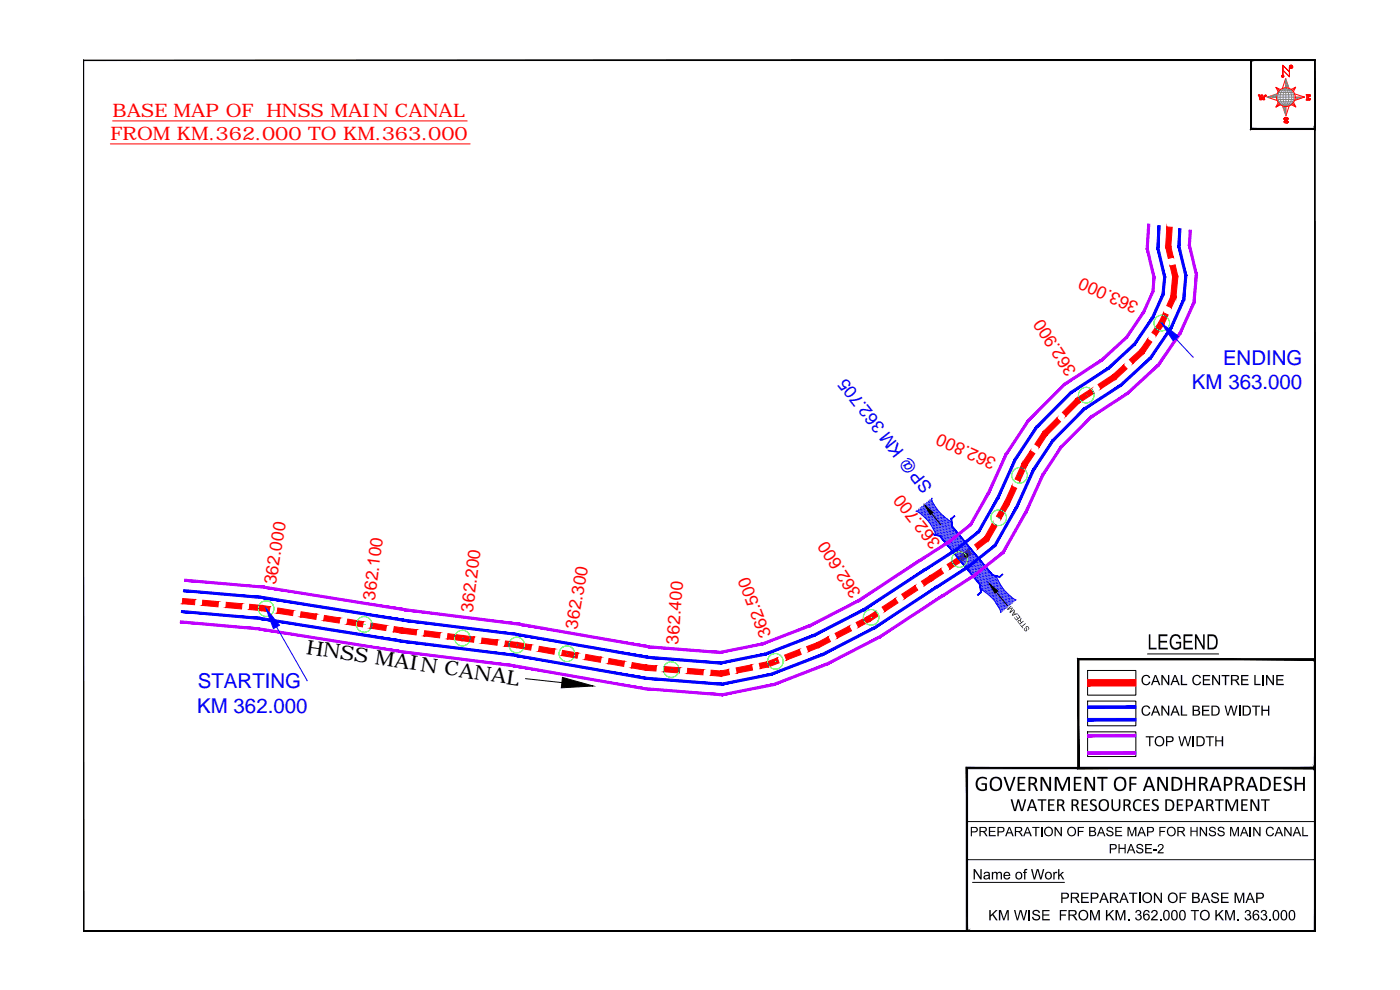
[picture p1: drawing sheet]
<svg xmlns="http://www.w3.org/2000/svg" width="420mm" height="297mm" viewBox="0 0 420 297" stroke-linecap="round" stroke-linejoin="round" font-family="sans-serif">
<defs><g id="words">
<g font-size="6.1" fill="#00f">
<text x="367" y="109.4">ENDING</text>
<text x="357.7" y="116.7">KM 363.000</text>
<text x="59.4" y="206.5">STARTING</text>
<text x="59.2" y="213.8">KM 362.000</text>
</g>
<text font-size="6.1" x="91.8" y="196.2" transform="rotate(9 91.8 196.2)">HNSS MAIN CANAL</text>
<g font-size="5.6" fill="#f00">
<text x="33.8" y="35.1">BASE MAP OF HNSS MAIN CANAL</text>
<text x="33.1" y="42">FROM KM.362.000 TO KM.363.000</text>
</g>
<g font-size="5.2" fill="#f00">
<text x="342" y="90.9" transform="rotate(-156 342 90.9)">363.000</text>
<text x="323.1" y="111.3" transform="rotate(-123 323.1 111.3)">362.900</text>
<text x="299.3" y="137.7" transform="rotate(-155 299.3 137.7)">362.800</text>
<text x="282.4" y="162.8" transform="rotate(-128 282.4 162.8)">362.700</text>
<text x="82.8" y="175.6" transform="rotate(-81 82.8 175.6)">362.000</text>
<text x="258.6" y="177.9" transform="rotate(-123 258.6 177.9)">362.600</text>
<text x="112.5" y="180.2" transform="rotate(-83 112.5 180.2)">362.100</text>
<text x="141.9" y="183.8" transform="rotate(-83 141.9 183.8)">362.200</text>
<text x="173.2" y="188.9" transform="rotate(-80 173.2 188.9)">362.300</text>
<text x="231.5" y="190.5" transform="rotate(-111 231.5 190.5)">362.500</text>
<text x="203.6" y="193.4" transform="rotate(-86 203.6 193.4)">362.400</text>
</g>
<text font-size="5.2" fill="#00f" x="280" y="146.2" transform="rotate(-128 280 146.2)">SP@ KM 362.705</text>
</g></defs>
<!-- layer: CANAL1 -->
<g fill="#f00" stroke="#f00" stroke-width=".3">
<path d="M54.8 179.6l-.1 1.5 3.8-1.2zM54.7 181.1l3.8-1.2-.1 1.5z"/>
<path d="M60.8 180.1l-.1 1.6 4.8-1.2zM60.7 181.7l4.8-1.2-.1 1.6z"/>
<path d="M67.9 180.7l-.1 1.6 4.8-1.2zM67.8 182.3l4.8-1.2-.1 1.6z"/>
<path d="M74.9 181.3l-.1 1.6 3.8-1.2zM74.8 182.9l3.8-1.2-.1 1.5z"/>
<path d="M78.7 181.7l-.2 1.5 2.5-1.2zM78.5 183.2l2.5-1.2-.2 1.6z"/>
<path d="M83.4 182.4l-.2 1.6 4.8-.8zM83.2 184l4.8-.8-.2 1.5z"/>
<path d="M90.4 183.6l-.3 1.5 5-.8zM90.1 185.1l5-.8-.3 1.5z"/>
<path d="M97.4 184.7l-.3 1.5 4.9-.8zM97.1 186.2l4.9-.8-.2 1.5z"/>
<path d="M104.4 185.8l-.3 1.5 4.9-.8zM104.1 187.3l4.9-.8-.2 1.6z"/>
<path d="M111.4 186.9l-.3 1.6 4.9-.8zM111.1 188.5l4.9-.8-.2 1.5z"/>
<path d="M118.3 188l-.2 1.6 2.6-1.2zM118.1 189.6l2.6-1.2-.2 1.5z"/>
<path d="M120.7 188.4l-.2 1.5 4.6-1zM120.5 189.9l4.6-1-.2 1.6z"/>
<path d="M127.4 189.2l-.2 1.6 4.9-1zM127.2 190.8l4.9-1-.2 1.6z"/>
<path d="M134.4 190.1l-.1 1.6 4.6-1zM134.3 191.7l4.6-1-.2 1.5z"/>
<path d="M138.9 190.7l-.2 1.5 3.6-1.1zM138.7 192.2l3.6-1.1-.2 1.6z"/>
<path d="M144.7 191.4l-.2 1.6 4.9-1zM144.5 193l4.9-1-.2 1.6z"/>
<path d="M151.7 192.3l-.2 1.6 3.7-1.2zM151.5 193.9l3.7-1.2-.2 1.6z"/>
<path d="M155.2 192.7l-.2 1.6 4.5-.8zM155 194.3l4.5-.8-.2 1.6z"/>
<path d="M161.9 193.9l-.3 1.6 4.9-.8zM161.6 195.5l4.9-.8-.2 1.6z"/>
<path d="M168.8 195.2l-.3 1.5 5-.7zM168.5 196.7l5-.7-.3 1.5z"/>
<path d="M175.8 196.3l-.3 1.6 4.9-.7zM175.5 197.9l4.9-.7-.2 1.5z"/>
<path d="M182.8 197.6l-.3 1.5 4.9-.7zM182.5 199.1l4.9-.7-.2 1.5z"/>
<path d="M189.8 198.8l-.3 1.6 4.6-.8zM189.5 200.4l4.6-.8-.3 1.5z"/>
<path d="M194 199.6l-.1 1.5 3.1-1.3zM193.9 201.1l3.1-1.3-.1 1.5z"/>
<path d="M199.3 200l-.1 1.5 4.8-1.1zM199.2 201.5l4.8-1.1-.1 1.5z"/>
<path d="M206.4 200.5l-.1 1.6 4.8-1.2zM206.3 202.1l4.8-1.2-.1 1.6z"/>
<path d="M213.4 201.1l-.1 1.5 3.1-1.3zM213.3 202.6l3.1-1.3-.1 1.6z"/>
<path d="M216.2 201.3l.3 1.6 2.1-2zM216.5 202.9l2.1-2 .3 1.5z"/>
<path d="M220.9 200.4l.3 1.5 4.4-2.4zM221.2 201.9l4.4-2.4 .3 1.5z"/>
<path d="M227.9 199.1l.3 1.5 2.1-2.1zM228.2 200.6l2.1-2.1 .3 1.6z"/>
<path d="M230.2 198.6l.5 1.5 2.6-2.7zM233.3 197.4l.5 1.5-3.1 1.2z"/>
<path d="M235.5 196.6l.6 1.4 3.8-3.1zM236.1 198l3.8-3.1 .6 1.4z"/>
<path d="M242.1 194l.6 1.5 2.5-2.7zM245.2 192.8l.6 1.5-3.1 1.2z"/>
<path d="M245.1 192.9l.7 1.4 2.7-3.2zM248.5 191.1l.7 1.4-3.4 1.8z"/>
<path d="M250.6 190l.7 1.4 3.5-3.5zM254.8 187.9l.7 1.4-4.2 2.1z"/>
<path d="M256.9 186.8l.8 1.4 2.6-3.2zM260.3 185l.7 1.4-3.3 1.8z"/>
<path d="M260.2 185.1l.9 1.3 1.6-2.9zM262.7 183.5l.9 1.3-2.5 1.6z"/>
<path d="M264.7 182.2l.9 1.3 3.1-3.9zM268.7 179.6l.8 1.3-3.9 2.6z"/>
<path d="M270.6 178.3l.9 1.3 3.1-3.9zM274.6 175.7l.8 1.3-3.9 2.6z"/>
<path d="M276.5 174.4l.9 1.3 1.6-2.9zM279 172.8l.9 1.3-2.5 1.6zM279 172.8l.9 1.3 2.4-3.4zM282.3 170.7l.8 1.3-3.2 2.1z"/>
<path d="M284.2 169.4l.9 1.3 2.4-3.4zM287.5 167.3l.8 1.3-3.2 2.1z"/>
<path d="M287.5 167.3l.9 1.3 2.2-3.7zM290.6 164.9l1 1.3-3.2 2.4z"/>
<path d="M292.5 163.4l.9 1.3 2.2-3.7zM295.6 161l1 1.3-3.2 2.4z"/>
<path d="M297.9 156.9l-2.5 4.4 1.4 .8zM297.9 156.9l1.4 .8-2.5 4.4z"/>
<path d="M301.5 150.5l-2.4 4.4 1.3 .8zM301.5 150.5l1.4 .8-2.5 4.4z"/>
<path d="M303.7 145.8l-2.2 4.8 1.4 .7zM303.7 145.8l1.4 .7-2.2 4.8z"/>
<path d="M306.8 138.9l-2.2 4.8 1.5 .7zM306.8 138.9l1.4 .7-2.1 4.8z"/>
<path d="M309.3 135.2l-2.5 3.7 1.4 .8zM309.3 135.2l1.3 .9-2.4 3.6z"/>
<path d="M312.9 129.7l-2.3 3.6 1.3 .9zM312.9 129.7l1.4 .8-2.4 3.7z"/>
<path d="M313 129.5l1.2 1.1 3-5.2zM317.2 125.4l1.1 1.1-4.1 4.1z"/>
<path d="M318.8 123.7l1.1 1.1 3-5.2zM322.9 119.6l1.1 1.1-4.1 4.1z"/>
<path d="M323.1 119.5l.8 1.4 3.6-4.3zM327.5 116.6l.9 1.3-4.5 3z"/>
<path d="M329.5 115.4l.9 1.3 3.6-4.3zM334 112.4l.8 1.4-4.4 2.9z"/>
<path d="M333.9 112.5l1.1 1.2 2.2-4.2zM337.2 109.5l1.1 1.2-3.3 3z"/>
<path d="M338.9 107.9l1.1 1.2 2.3-4.2zM342.3 104.9l1 1.1-3.3 3.1z"/>
<path d="M344.4 101.7l-2.2 3.3 1.2 .9zM344.4 101.7l1.3 .9-2.3 3.3z"/>
<path d="M348 96.5l-2.3 3.3 1.3 .9zM348 96.5l1.3 .9-2.3 3.3z"/>
<path d="M349.2 93.9l-1.3 2.7 1.4 .7zM349.2 93.9l1.4 .6-1.3 2.8z"/>
<path d="M351.4 88.9l-1.2 2.8 1.4 .6zM351.4 88.9l1.5 .6-1.3 2.8z"/>
<path d="M351.9 82.8l-.6 6.3 1.6 .2zM351.9 82.8l1.6 .2-.6 6.3z"/>
<path d="M351.2 79.8l.7 3.3 1.6-.3zM351.2 79.8l1.5-.3 .8 3.3z"/>
<path d="M349.9 74.3l.7 3.3 1.5-.4zM349.9 74.3l1.5-.4 .7 3.3z"/>
<path d="M350.2 68.1l-.4 5.9 1.6 .1zM350.2 68.1l1.6 .1-.4 5.9z"/>
<path d="M326.4 205.8h14.5v-1.9zM326.4 203.9h14.5l-14.5 1.9z"/>
</g>
<g fill="none" stroke="#f00" stroke-width=".3">
<path d="M351.4 73.9l-1.5 .4M348 96.5l1.3 .9M351.4 88.9l1.5 .6M322.9 119.6l1.1 1.1M334 112.4l.8 1.4M342.3 104.9l1 1.1M306.8 138.9l1.4 .7M312.9 129.7l1.4 .8M287.5 167.3l.8 1.3M295.6 161l1 1.3M78.6 181.7l-.1 1.5M120.7 188.4l-.2 1.5"/>
<path d="M138.9 190.7l-.2 1.5M155.2 192.7l-.2 1.6M230.3 198.5l.3 1.6M245.2 192.8l.6 1.5M260.3 185l.7 1.4M216.4 201.3l-.1 1.6"/>
</g>
<!-- layer: STRUCTURE -->
<path d="M285.8 157.9l12 14.6-12-14.6" fill="none" stroke="#0f0" stroke-width=".3"/>
<g fill="none" stroke="#00f" stroke-width=".3">
<path d="M274.9 153.4a13.5 13.5 0 0 1 6.2 7.2M275.2 153.1l.1 .2M275.5 153.5l.1 .1M275.6 153.1l.2 .2M275.6 152.7l.2 .2M275.9 153.6l.3 .2M276 153.1l.2 .3M276.1 152.7l.1 .3M276.2 152.3l.1 .2M276.4 154.1l.2 .2M276.4 153.6l.2 .3M276.5 153.2l.2 .2"/>
<path d="M276.5 152.7l.2 .3M276.5 152.3l.2 .2M276.6 151.9l.2 .2M276.7 154.6h.1M276.8 154.1l.2 .2M276.8 153.7l.2 .2M276.9 153.2l.2 .3M276.9 152.8l.2 .2M277 152.4l.2 .2M277 151.9l.2 .2M277.1 151.5l.2 .2M277.2 154.6l.2 .3"/>
<path d="M277.3 154.1l.2 .3M277.3 153.7l.2 .3M277.3 153.2l.3 .3M277.4 152.8l.2 .3M277.4 152.4l.2 .2M277.5 151.9l.2 .3M277.5 151.5l.2 .2M277.6 155.1l.2 .2M277.6 151.1l.2 .2M277.6 154.6l.2 .3M277.7 154.2l.2 .2M277.7 153.8l.2 .2"/>
<path d="M277.8 153.3l.2 .2M277.8 152.9l.2 .2M277.8 152.4l.3 .3M277.9 152l.2 .2M277.9 151.6l.2 .2M278 151.1l.2 .2M278 155.6l.2 .2M278.1 155.1l.1 .3M278.1 154.7l.2 .2M278.1 150.7l.1 .2M278.1 154.2l.3 .3M278.2 153.8l.2 .3"/>
<path d="M278.2 153.4l.2 .2M278.3 152.9l.2 .3M278.3 152.5l.2 .2M278.4 152l.2 .3M278.4 156l.2 .3M278.4 151.6l.2 .2M278.4 155.6l.3 .3M278.4 151.1l.3 .3M278.5 155.2l.2 .2M278.5 150.7l.2 .2M278.5 154.7l.2 .3M278.6 154.3l.2 .2"/>
<path d="M278.6 150.3l.1 .2M278.6 153.8l.2 .3M278.7 153.4l.2 .2M278.7 153l.2 .2M278.7 152.5l.2 .2M278.8 152.1l.2 .2M278.8 156.5l.2 .3M278.8 151.6l.2 .2M278.9 156.1l.1 .2M278.9 151.2l.2 .2M278.9 155.7l.2 .2M278.9 150.7l.2 .3"/>
<path d="M278.9 155.2l.2 .2M278.9 150.3l.3 .2M279 154.8l.2 .2M279 154.3l.2 .3M279.1 153.9l.1 .2M279.1 149.9l.1 .2M279.1 153.5l.2 .2M279.2 153l.1 .2M279.2 157l.2 .3M279.2 152.6l.2 .2M279.2 152.1l.2 .3M279.2 156.6l.3 .2"/>
<path d="M279.3 156.1l.2 .3M279.3 151.7l.2 .2M279.3 155.7l.2 .3M279.3 151.2l.2 .3M279.4 155.2l.2 .3M279.4 150.8l.2 .2M279.4 154.8l.2 .3M279.4 150.3l.2 .3M279.5 154.3l.2 .3M279.5 149.9l.2 .3M279.5 153.9l.2 .3M279.5 149.5h.1"/>
<path d="M279.5 149.5a13.6 13.6 0 0 0 6.2 7.3M279.5 153.5l.3 .2M279.6 153l.2 .3M279.6 157.5l.2 .2M279.6 152.6l.2 .2M279.7 157.1l.1 .2M279.7 152.1l.2 .3M279.7 156.6l.2 .3M279.7 151.7l.2 .2M279.8 156.2l.1 .2M279.8 151.3l.2 .2M279.8 155.7l.2 .3"/>
<path d="M279.8 150.8l.2 .3M279.8 155.3l.2 .2M279.9 154.9l.1 .2M279.9 154.4l.2 .2M280 158.5l.2 .2M280 154l.1 .2M280 158l.2 .2M280 153.5l.2 .3M280 153.1l.2 .2M280 157.6l.3 .2M280.1 157.1l.2 .3M280.1 152.7l.2 .2"/>
<path d="M280.1 156.7l.2 .2M280.1 152.2l.2 .2M280.2 156.2l.2 .3M280.2 151.8l.1 .2M280.2 151.3l.2 .3M280.2 155.8l.2 .2M280.3 155.3l.2 .3M280.3 154.9l.2 .3M280.3 158.9l.3 .3M280.3 154.4l.3 .3M280.4 158.5l.2 .2M280.4 154l.2 .3"/>
<path d="M280.4 158l.2 .3M280.4 153.6l.2 .2M280.5 157.6l.2 .2M280.5 153.1l.2 .3M280.5 157.1l.2 .3M280.5 152.7l.2 .2M280.6 156.7l.2 .3M280.6 152.2l.2 .3M280.6 156.3l.2 .2M280.7 155.8l.2 .3M280.7 159.9l.2 .2M280.7 155.4l.2 .2"/>
<path d="M280.8 159.4l.2 .2M280.8 154.9l.1 .3M280.8 159l.2 .2M280.8 154.5l.2 .2M280.9 158.5l.2 .3M280.9 154.1l.1 .2M280.9 158.1l.2 .2M280.9 153.6l.2 .2M280.9 157.6l.2 .3M280.9 153.2l.2 .2M281 157.2l.2 .2M281 152.7l.1 .3"/>
<path d="M281 156.8l.2 .2M281.1 156.3l.2 .2M281.1 155.9l.2 .2M281.1 159.9l.3 .2M281.1 155.4l.3 .3M281.2 159.5l.2 .2M281.2 155l.2 .2M281.2 159l.2 .3M281.2 154.6l.2 .2M281.3 158.6l.2 .2M281.3 154.1l.2 .2M281.3 158.1l.2 .3"/>
<path d="M281.3 153.7l.2 .2M281.4 157.7l.2 .2M281.4 153.2l.2 .3M281.4 157.2l.2 .3M281.4 156.8l.3 .3M281.5 156.3l.2 .3M281.5 155.9l.2 .3M281.6 155.4l.2 .3M281.6 159.9l.2 .3M281.6 155l.2 .3M281.7 159.5l.2 .2M281.7 154.6l.2 .2"/>
<path d="M281.7 159l.2 .3M281.7 154.1l.2 .3M281.7 158.6l.3 .2M281.7 153.7l.3 .2M281.8 158.2l.2 .2M281.8 157.7l.2 .2M281.9 157.3l.2 .2M281.9 156.8l.2 .3M282 156.4l.2 .2M282 156l.2 .2M282 160l.3 .2M282 155.5l.3 .2"/>
<path d="M282.1 159.6l.2 .2M282.1 155.1l.2 .2M282.1 159.1l.2 .2M282.1 154.6l.2 .3M282.2 158.7l.2 .2M282.2 154.2l.2 .2M282.2 158.2l.2 .3M282.3 157.8l.2 .2M282.3 157.3l.2 .3M282.3 156.9l.2 .2M282.4 156.4l.2 .3M282.4 156l.2 .3"/>
<path d="M282.5 155.5l.2 .3M282.5 155.1l.2 .3M282.5 159.6l.2 .2M282.5 154.7l.3 .2M282.6 159.1l.2 .3M282.6 158.7l.2 .2M282.7 158.2l.1 .3M282.7 157.8l.2 .3M282.8 157.4l.1 .2M282.8 156.9l.2 .3M282.8 156.5l.3 .2M282.9 156l.2 .3"/>
<path d="M282.9 155.6l.2 .2M283 159.6l.2 .3M283 155.2l.2 .2M283 159.2l.2 .2M283 154.7l.2 .2M283.1 158.8l.2 .2M283.1 158.3l.2 .2M283.1 157.9l.3 .2M283.2 157.4l.2 .2M283.2 157l.2 .2M283.3 156.5l.2 .3M283.3 156.1l.2 .2"/>
<path d="M283.4 155.6l.2 .3M283.4 155.2l.2 .2M283.4 159.7l.2 .2M283.5 159.2l.1 .3M283.5 158.8l.2 .2M283.6 158.3l.1 .3M283.6 157.9l.2 .3M283.6 157.4l.2 .3M283.7 157l.2 .3M283.7 156.5l.2 .3M283.8 156.1l.1 .3M283.8 155.7l.2 .2"/>
<path d="M283.9 159.7l.2 .2M283.9 159.3l.2 .2M283.9 158.8l.3 .2M284 158.4l.2 .2M284 157.9l.2 .3M284.1 157.5l.2 .2M284.1 157.1l.2 .2M284.2 156.6l.2 .2M284.2 156.2l.2 .2M284.2 155.7l.3 .3M284.3 159.8l.2 .2M284.4 159.3l.1 .3"/>
<path d="M284.4 158.9l.2 .2M284.5 158.4l.1 .3M284.5 158l.2 .2M284.5 157.5l.2 .3M284.6 157.1l.1 .3M284.6 156.6l.2 .3M284.7 156.2l.1 .3M284.7 159.8l.3 .2M284.8 159.3l.2 .3M284.8 158.9l.2 .2M284.9 158.5l.2 .2M284.9 158l.2 .3"/>
<path d="M285 157.6l.2 .2M285 157.1l.2 .3M285 156.7l.3 .2M285.2 159.9l.2 .2M285.2 159.4l.2 .2M285.3 159l.2 .2M285.3 156.5h.1M285.3 158.5l.2 .3M285.4 158.1l.2 .2M285.4 157.6l.2 .3M285.5 157.2l.1 .2M285.5 156.7l.2 .3"/>
<path d="M285.6 159.9l.2 .2M285.7 159.4l.2 .3M285.7 159l.2 .3M285.8 158.5l.2 .3M285.8 158.1l.2 .3M286.1 159.9l.2 .2M286.1 159.5l.2 .2M286.1 159l.3 .3M286.2 158.6l.2 .2M286.5 160l.2 .2M286.6 159.5l.2 .3M286.6 159.1l.2 .2"/>
<path d="M287 159.6l.2 .2M281.1 160.3l.2 .3M281.6 160.4l.1 .2M282 160.4l.2 .3M282.4 160.9l.2 .3M282.5 160.5l.1 .2M282.5 160l.2 .3M282.8 161.4l.2 .2M282.8 161l.3 .2M282.9 160.5l.2 .2M282.9 160.1l.2 .2M283.2 161.9l.2 .2"/>
<path d="M283.3 161.4l.1 .3M283.3 161l.2 .2M283.4 160.6l.1 .2M283.4 160.1l.2 .3M283.6 162.3l.2 .3M283.6 161.9l.3 .3M283.7 161.5l.2 .2M283.7 161l.2 .3M283.8 160.6l.2 .2M283.8 160.1l.2 .3M284 162.9l.2 .2M284 162.4l.2 .2"/>
<path d="M284.1 162l.2 .2M284.2 161.5l.1 .3M284.2 161.1l.2 .2M284.2 160.7l.2 .2M284.3 160.2l.2 .2M284.4 163.3l.2 .3M284.5 162.9l.2 .3M284.5 162.4l.2 .3M284.5 162l.2 .3M284.6 161.6l.2 .2M284.6 161.1l.2 .3M284.7 160.7l.2 .2"/>
<path d="M284.7 160.2l.2 .3M284.8 163.8l.2 .3M284.8 163.4l.2 .2M284.9 162.9l.2 .3M284.9 162.5l.2 .2M285 162.1l.2 .2M285 161.6l.2 .2M285 161.2l.3 .2M285.1 160.7l.2 .3M285.1 160.3l.2 .2M285.2 164.3l.2 .2M285.3 163.9l.2 .2"/>
<path d="M285.3 163.4l.2 .3M285.3 163l.3 .2M285.4 162.5l.2 .3M285.4 162.1l.2 .2M285.5 161.7l.2 .2M285.5 161.2l.2 .3M285.6 160.8l.2 .2M285.6 164.8l.2 .2M285.6 160.3l.2 .3M285.6 164.3l.2 .3M285.7 163.9l.2 .3M285.7 163.4l.2 .3"/>
<path d="M285.8 163l.2 .3M285.8 162.6l.2 .2M285.8 162.1l.3 .3M285.9 161.7l.2 .2M285.9 161.2l.2 .3M286 160.8l.2 .2M286 165.3l.2 .2M286 160.4l.2 .2M286.1 164.8l.1 .3M286.1 164.4l.2 .2M286.1 164l.2 .2M286.2 163.5l.2 .2"/>
<path d="M286.2 163.1l.2 .2M286.3 162.6l.2 .3M286.3 162.2l.2 .2M286.4 161.8l.2 .2M286.4 165.8l.2 .2M286.4 161.3l.2 .2M286.4 165.3l.3 .3M286.4 160.9l.3 .2M286.5 164.9l.2 .2M286.5 160.4l.2 .3M286.5 164.4l.2 .3M286.6 164l.2 .3"/>
<path d="M286.6 163.5l.2 .3M286.7 163.1l.2 .3M286.7 162.6l.2 .3M286.7 162.2l.2 .3M286.8 161.8l.2 .2M286.8 166.2l.2 .3M286.8 161.3l.2 .3M286.9 165.8l.1 .2M286.9 160.9l.2 .2M286.9 165.4l.2 .2M286.9 160.4l.2 .3M286.9 164.9l.2 .3"/>
<path d="M286.9 160l.3 .2M287 164.5l.2 .2M287 164l.2 .3M287.1 163.6l.1 .2M287.1 163.2l.2 .2M287.2 162.7l.1 .2M287.2 166.8l.2 .2M287.2 162.3l.2 .2M287.2 166.3l.3 .2M287.2 161.8l.2 .3M287.3 165.9l.2 .2M287.3 161.4l.2 .2"/>
<path d="M287.3 165.4l.2 .3M287.3 161l.2 .2M287.4 165l.2 .2M287.4 160.5l.1 .2M287.4 164.5l.2 .3M287.4 160.1l.2 .2M287.5 164.1l.2 .2M287.5 163.6l.2 .3M287.5 163.2l.3 .2M287.6 162.8l.2 .2M287.6 167.2l.2 .3M287.6 162.3l.2 .3"/>
<path d="M287.7 166.8l.1 .2M287.7 161.9l.2 .2M287.7 166.3l.2 .3M287.7 161.4l.2 .3M287.8 165.9l.1 .2M287.8 161l.2 .2M287.8 165.4l.2 .3M287.8 160.5l.2 .3M287.8 165l.2 .3M287.9 164.5l.2 .3M287.9 164.1l.2 .3M288 163.7l.1 .2"/>
<path d="M288 167.7l.2 .2M288 163.2l.2 .3M288.1 167.3l.2 .2M288.1 162.8l.1 .2M288.1 166.8l.2 .2M288.1 162.3l.2 .3M288.1 166.4l.2 .2M288.1 161.9l.2 .2M288.2 165.9l.2 .3M288.2 161.5l.1 .2M288.2 165.5l.2 .2M288.2 161l.2 .2"/>
<path d="M288.3 165.1l.2 .2M288.3 164.6l.2 .2M288.3 164.2l.3 .2M288.4 168.2l.2 .2M288.4 163.7l.2 .3M288.4 167.8l.2 .2M288.4 163.3l.2 .2M288.5 167.3l.2 .3M288.5 162.9l.2 .2M288.5 166.9l.2 .2M288.5 162.4l.2 .2M288.6 166.4l.2 .3"/>
<path d="M288.6 162l.2 .2M288.6 166l.2 .2M288.6 161.5l.2 .3M288.6 165.5l.3 .3M288.7 165.1l.2 .3M288.8 164.6l.1 .3M288.8 168.7l.2 .2M288.8 164.2l.2 .3M288.9 168.2l.2 .3M288.9 163.7l.1 .3M288.9 167.8l.2 .2M288.9 163.3l.2 .3"/>
<path d="M288.9 167.3l.3 .3M288.9 162.9l.2 .2M289 166.9l.2 .2M289 162.4l.2 .3M289 166.5l.2 .2M289 162l.2 .2M289.1 166l.2 .2M289.1 165.6l.2 .2M289.2 165.1l.2 .3M289.2 169.2l.2 .2M289.2 164.7l.2 .2M289.2 168.7l.2 .3"/>
<path d="M289.2 164.3l.2 .2M289.3 168.3l.2 .2M289.3 163.8l.2 .2M289.3 167.9l.2 .2M289.3 163.4l.2 .2M289.4 167.4l.2 .2M289.4 162.9l.2 .3M289.4 167l.2 .2M289.4 162.5l.2 .2M289.4 166.5l.3 .3M289.5 166.1l.2 .2M289.5 165.6l.2 .3"/>
<path d="M289.6 165.2l.2 .2M289.6 169.6l.2 .3M289.6 164.7l.2 .3M289.7 169.2l.1 .3M289.7 164.3l.2 .2M289.7 168.8l.2 .2M289.7 163.8l.2 .3M289.7 168.3l.3 .3M289.7 163.4l.3 .3M289.8 167.9l.2 .2M289.8 163l.2 .2M289.8 167.4l.2 .3"/>
<path d="M289.9 167l.2 .2M289.9 166.5l.2 .3M290 166.1l.2 .3M290 170.1l.2 .3M290 165.7l.2 .2M290 169.7l.3 .2M290 165.2l.3 .3M290.1 169.2l.2 .3M290.1 164.8l.2 .2M290.1 168.8l.2 .2M290.1 164.3l.2 .3M290.2 168.4l.2 .2"/>
<path d="M290.2 163.9l.2 .2M290.2 167.9l.2 .2M290.2 163.4l.2 .3M290.3 167.5l.2 .2M290.3 167l.2 .3M290.3 166.6l.2 .2M290.4 166.2l.2 .2M290.4 170.6l.2 .3M290.4 165.7l.2 .2M290.5 170.2l.1 .2M290.5 165.3l.2 .2M290.5 169.7l.2 .3"/>
<path d="M290.5 164.8l.2 .3M290.5 169.3l.2 .2M290.5 164.4l.3 .2M290.6 168.9l.2 .2M290.6 163.9l.2 .3M290.6 168.4l.2 .3M290.7 168l.1 .2M290.7 167.5l.2 .3M290.8 167.1l.1 .2M290.8 171.1l.2 .3M290.8 166.6l.2 .3M290.8 170.6l.3 .3"/>
<path d="M290.8 166.2l.2 .3M290.9 170.2l.2 .3M290.9 165.7l.2 .3M290.9 169.8l.2 .2M290.9 165.3l.2 .3M291 169.3l.2 .3M291 164.8l.2 .3M291 168.9l.2 .2M291 164.4l.2 .3M291.1 168.4l.2 .3M291.1 168l.2 .2M291.1 167.6l.3 .2"/>
<path d="M291.2 167.1l.2 .2M291.2 171.6l.2 .2M291.2 166.7l.2 .2M291.3 171.2l.1 .2M291.3 166.2l.2 .3M291.3 170.7l.2 .2M291.3 165.8l.2 .2M291.4 170.3l.1 .2M291.4 165.4l.2 .2M291.4 169.8l.2 .3M291.4 164.9l.2 .2M291.4 169.4l.2 .2"/>
<path d="M291.5 169l.1 .2M291.5 168.5l.2 .2M291.6 168.1l.1 .2M291.6 172.1l.2 .2M291.6 167.6l.2 .3M291.6 171.6l.3 .3M291.6 167.2l.2 .2M291.7 171.2l.2 .3M291.7 166.7l.2 .3M291.7 170.7l.2 .3M291.7 166.3l.2 .2M291.8 170.3l.2 .3"/>
<path d="M291.8 165.8l.1 .3M291.8 169.9l.2 .2M291.8 165.4l.2 .3M291.9 169.4l.2 .3M291.9 169l.2 .2M291.9 168.5l.3 .3M292 172.6l.2 .2M292 168.1l.2 .2M292 172.1l.2 .3M292 167.6l.2 .3M292.1 171.7l.2 .2M292.1 167.2l.2 .2"/>
<path d="M292.1 171.2l.2 .3M292.1 166.8l.2 .2M292.2 170.8l.2 .2M292.2 166.3l.2 .3M292.2 165.9l.2 .2M292.2 170.3l.2 .3M292.3 169.9l.2 .2M292.3 169.5l.2 .2M292.4 169l.1 .2M292.4 173.1l.2 .2M292.4 168.6l.2 .2M292.5 172.6l.2 .2"/>
<path d="M292.5 168.1l.1 .3M292.5 172.2l.2 .2M292.5 167.7l.2 .2M292.5 171.7l.2 .3M292.5 167.3l.2 .2M292.6 171.3l.2 .2M292.6 166.8l.1 .2M292.6 170.8l.2 .3M292.6 166.4l.2 .2M292.7 170.4l.2 .2M292.7 170l.2 .2M292.7 169.5l.3 .3"/>
<path d="M292.8 173.5l.2 .3M292.8 169.1l.2 .2M292.8 173.1l.2 .3M292.8 168.6l.2 .3M292.9 172.6l.2 .3M292.9 168.2l.2 .2M292.9 172.2l.2 .3M292.9 167.7l.2 .3M293 171.7l.2 .3M293 167.3l.2 .3M293 171.3l.2 .3M293 166.8l.2 .3"/>
<path d="M293 170.9l.3 .2M293.1 170.4l.2 .3M293.1 170l.2 .2M293.2 169.5l.2 .3M293.2 174l.2 .2M293.2 169.1l.2 .2M293.3 173.6l.2 .2M293.3 168.7l.2 .2M293.3 173.1l.2 .3M293.3 168.2l.2 .2M293.3 172.7l.3 .2M293.3 167.8l.3 .2"/>
<path d="M293.4 172.3l.2 .2M293.4 171.8l.2 .2M293.4 167.3l.2 .3M293.5 171.4l.2 .2M293.5 170.9l.2 .3M293.6 170.5l.2 .2M293.6 174.5l.2 .3M293.6 170.1l.2 .2M293.6 174.1l.2 .2M293.6 169.6l.2 .2M293.7 173.6l.2 .3M293.7 169.2l.2 .2"/>
<path d="M293.7 173.2l.2 .2M293.7 168.7l.2 .3M293.8 172.7l.2 .3M293.8 168.3l.2 .2M293.8 172.3l.2 .3M293.8 167.8l.2 .3M293.8 171.8l.3 .3M293.9 171.4l.2 .3M293.9 170.9l.2 .3M294 170.5l.2 .3M294 175l.2 .2M294 170.1l.2 .2"/>
<path d="M294.1 174.5l.1 .3M294.1 169.6l.2 .3M294.1 174.1l.2 .2M294.1 169.2l.2 .2M294.1 175.7h.1M294.1 173.7l.2 .2M294.1 168.7l.3 .3M294.2 173.2l.2 .3M294.2 168.3l.2 .2M294.2 176.6a13.4 13.4 0 0 1 6.1 7.2M294.2 172.8l.2 .2M294.3 172.3l.1 .3"/>
<path d="M294.3 176.4l.2 .2M294.3 171.9l.2 .2M294.4 175.9l.2 .2M294.4 171.5l.2 .2M294.4 175.5l.2 .2M294.4 171l.2 .2M294.4 175l.3 .3M294.4 170.6l.3 .2M294.5 174.6l.2 .2M294.5 170.1l.2 .2M294.5 174.2l.2 .2M294.5 169.7l.2 .2"/>
<path d="M294.6 173.7l.2 .2M294.6 169.2l.2 .3M294.6 173.3l.2 .2M294.6 168.8l.2 .2M294.7 172.8l.2 .3M294.7 172.4l.2 .2M294.7 176.9l.2 .1M294.7 171.9l.3 .3M294.8 176.4l.2 .3M294.8 171.5l.2 .2M294.8 176l.2 .2M294.8 171.1l.2 .2"/>
<path d="M294.9 175.5l.1 .3M294.9 170.6l.2 .3M294.9 175.1l.2 .2M294.9 170.2l.2 .2M295 174.6l.1 .3M295 169.7l.2 .3M295 174.2l.2 .2M295 169.3l.2 .2M295 173.7l.2 .3M295.1 173.3l.1 .3M295.1 172.8l.2 .3M295.2 176.9l.2 .2"/>
<path d="M295.2 172.4l.1 .3M295.2 176.4l.2 .3M295.2 172l.2 .2M295.2 176l.3 .2M295.2 171.5l.2 .3M295.3 175.6l.2 .2M295.3 171.1l.2 .2M295.3 175.1l.2 .2M295.3 170.6l.2 .3M295.4 174.7l.2 .2M295.4 170.2l.1 .2M295.4 174.2l.2 .3"/>
<path d="M295.4 169.8l.2 .2M295.5 173.8l.2 .2M295.5 173.4l.2 .2M295.5 177.4l.3 .2M295.5 172.9l.3 .2M295.6 177l.2 .2M295.6 172.5l.2 .2M295.6 172l.2 .3M295.7 176.5l.1 .2M295.7 171.6l.2 .2M295.7 176.1l.2 .2M295.7 171.2l.2 .2"/>
<path d="M295.8 175.6l.1 .3M295.8 170.7l.2 .2M295.8 175.2l.2 .2M295.8 170.3l.2 .2M295.8 174.7l.2 .3M295.9 174.3l.2 .2M295.9 173.8l.2 .3M296 177.8v.1M296 173.4l.1 .3M296 177.4l.2 .3M296 172.9l.2 .3M296.1 177l.2 .2"/>
<path d="M296.1 172.5l.1 .3M296.1 176.5l.2 .3M296.1 172l.2 .3M296.1 176.1l.2 .2M296.1 171.6l.2 .3M296.2 175.6l.2 .3M296.2 171.2l.1 .2M296.2 175.2l.2 .2M296.2 170.7l.2 .3M296.3 174.8l.2 .2M296.3 174.3l.2 .3M296.3 173.9l.3 .2"/>
<path d="M296.4 177.9l.2 .2M296.4 173.4l.2 .3M296.4 177.5l.2 .2M296.4 173l.2 .2M296.5 177l.2 .2M296.5 172.6l.2 .2M296.5 176.6l.2 .2M296.5 172.1l.2 .2M296.6 176.1l.2 .3M296.6 171.7l.2 .2M296.6 175.7l.2 .2M296.6 171.2l.2 .3"/>
<path d="M296.6 175.3l.3 .2M296.7 174.8l.2 .2M296.7 174.4l.2 .2M296.8 173.9l.2 .3M296.8 178.4l.2 .2M296.8 173.5l.2 .2M296.9 177.9l.2 .3M296.9 177.5l.2 .3M296.9 173l.2 .3M296.9 177.1l.3 .2M296.9 172.6l.2 .2M297 176.6l.2 .3"/>
<path d="M297 172.1l.2 .3M297 176.2l.2 .2M297 171.7l.2 .3M297.1 175.7l.2 .3M297.1 175.3l.2 .2M297.2 174.8l.2 .3M297.2 178.9l.2 .2M297.2 174.4l.2 .3M297.2 178.4l.2 .3M297.2 173.9l.2 .3M297.3 178l.2 .2M297.3 173.5l.2 .3"/>
<path d="M297.3 177.5l.2 .3M297.3 173.1l.2 .2M297.4 177.1l.2 .2M297.4 172.6l.2 .3M297.4 176.7l.2 .2M297.4 172.2l.2 .2M297.4 176.2l.3 .2M297.5 175.8l.2 .2M297.5 175.3l.2 .3M297.6 174.9l.2 .2M297.6 174.5l.2 .2M297.7 178.9l.1 .3"/>
<path d="M297.7 174l.2 .2M297.7 178.5l.2 .2M297.7 173.6l.2 .2M297.7 178.1l.2 .2M297.7 173.1l.3 .3M297.8 177.6l.2 .2M297.8 172.7l.2 .2M297.8 177.2l.2 .2M297.9 176.7l.2 .3M297.9 176.3l.2 .2M298 175.8l.2 .3M298 175.4l.2 .2"/>
<path d="M298 179.4l.3 .3M298 174.9l.3 .3M298.1 178.9l.2 .3M298.1 174.5l.2 .3M298.1 178.5l.2 .3M298.1 174l.2 .3M298.2 178.1l.2 .2M298.2 173.6l.2 .3M298.2 177.6l.2 .3M298.2 173.1l.2 .3M298.3 177.2l.2 .2M298.3 172.7l.2 .3"/>
<path d="M298.3 176.7l.2 .3M298.3 176.3l.2 .2M298.4 175.9l.2 .2M298.4 175.4l.2 .2M298.5 179.9l.1 .2M298.5 175l.2 .2M298.5 179.5l.2 .2M298.5 174.5l.2 .3M298.5 179l.2 .2M298.5 174.1l.3 .2M298.6 178.6l.2 .2M298.6 173.7l.2 .2"/>
<path d="M298.6 178.1l.2 .3M298.6 173.2l.2 .2M298.7 177.7l.1 .2M298.7 172.8l.2 .2M298.7 177.2l.2 .3M298.8 176.8l.1 .2M298.8 176.4l.2 .2M298.8 172.8a13.5 13.5 0 0 0 6.2 7.2M298.8 175.9l.2 .2M298.9 179.9l.2 .3M298.9 175.5l.2 .2M298.9 179.5l.2 .2"/>
<path d="M298.9 175l.2 .3M299 179l.2 .3M299 174.6l.1 .2M299 178.6l.2 .3M299 174.1l.2 .3M299.1 178.2l.2 .2M299.1 173.7l.2 .2M299.1 177.7l.2 .3M299.1 173.2v.1M299.1 177.3l.3 .2M299.2 176.8l.2 .3M299.2 176.4l.2 .2"/>
<path d="M299.3 175.9l.2 .3M299.3 175.5l.2 .3M299.4 180l.1 .2M299.4 175l.2 .3M299.4 179.5l.2 .3M299.4 174.6l.2 .3M299.4 179.1l.2 .2M299.4 174.2l.2 .2M299.5 178.6l.1 .3M299.5 178.2l.2 .2M299.6 177.8l.1 .2M299.6 177.3l.2 .2"/>
<path d="M299.6 176.9l.2 .2M299.7 176.4l.2 .3M299.7 176l.2 .2M299.8 175.6l.1 .2M299.8 179.6l.2 .2M299.8 175.1l.2 .2M299.9 179.1l.2 .3M299.9 178.7l.2 .2M299.9 178.3l.3 .2M300 177.8l.2 .3M300 177.4l.2 .2M300.1 176.9l.2 .3"/>
<path d="M300.1 176.5l.2 .2M300.2 176l.2 .3M300.2 175.6l.2 .3M300.2 179.6l.3 .3M300.3 179.2l.2 .2M300.4 178.7l.1 .3M300.4 178.3l.2 .2M300.5 177.8l.1 .3M300.5 177.4l.2 .2M300.5 177l.2 .2M300.6 176.5l.2 .2M300.6 176.1l.2 .2"/>
<path d="M300.7 179.7l.2 .2M300.8 179.2l.2 .3M300.8 178.8l.2 .2M300.8 178.4l.2 .2M300.9 177.9l.2 .2M300.9 177.5l.2 .2M301 177l.2 .2M301 176.6h.1M301.1 179.7l.2 .3M301.2 179.3l.2 .2M301.2 178.8l.2 .3M301.3 178.4l.2 .2"/>
<path d="M301.3 177.9l.2 .3M301.3 177.5l.3 .2M301.6 179.7l.2 .3M301.6 179.3l.3 .2M301.7 178.9l.2 .2M301.7 178.4l.2 .2M301.8 178l.2 .2M301.8 177.5l.2 .3M302 179.8l.2 .2M302.1 179.4l.2 .2M302.1 178.9l.2 .3M302.1 178.5l.3 .2"/>
<path d="M302.2 178l.2 .3M302.5 179.8l.2 .3M302.5 179.4l.2 .2M302.6 178.9l.2 .3M302.6 178.5l.2 .2M302.9 179.9l.2 .2M303 179.5l.2 .2M303 179l.2 .2M303.4 179.9l.1 .3M303.4 179.5l.2 .2M303.5 179.1l.1 .2M303.8 180l.2 .2"/>
<path d="M303.8 179.5l.3 .2M298.8 180.4l.3 .2M298.9 181l.1 .1M299.2 181.3l.2 .3M299.3 180.8l.1 .3M299.3 180.4l.2 .3M299.6 181.8l.2 .2M299.6 181.4l.3 .2M299.7 180.9l.2 .2M299.7 180.5l.2 .2M299.8 180l.2 .3M300 182.3l.2 .2"/>
<path d="M300 181.8l.2 .3M300.1 181.4l.2 .3M300.1 182.9l.1 .1M300.1 180.9l.2 .3M300.2 180.5l.2 .3M300.2 180l.2 .3M300.3 183.6l.1 .2M300.4 183.2l.2 .2M300.4 182.8l.2 .2M300.5 182.3l.2 .2M300.5 181.9l.2 .2M300.5 181.4l.3 .3"/>
<path d="M300.6 181l.2 .2M300.6 180.6l.2 .2M300.7 180.1l.2 .2M300.8 183.3h.1M300.8 182.8l.2 .2M300.9 182.4l.2 .2M300.9 181.9l.2 .3M301 181.5l.2 .2M301 181l.2 .3M301 180.6l.3 .2M301.1 180.1l.2 .3M301.3 182.8l.1 .2"/>
<path d="M301.3 182.4l.3 .2M301.4 181.9l.2 .3M301.4 181.5l.2 .3M301.5 181.1l.2 .2M301.5 180.6l.2 .3M301.6 180.2l.2 .2M301.8 182.5l.1 .1M301.8 182l.2 .2M301.9 181.6l.2 .2M301.9 181.1l.2 .3M301.9 180.7l.2 .2M302 180.2l.2 .3"/>
<path d="M302.3 182l.1 .2M302.3 181.6l.2 .3M302.4 181.1l.1 .3M302.4 180.7l.2 .3M302.4 180.3l.3 .2M302.7 181.7l.1 .1M302.8 181.2l.2 .2M302.8 180.8l.2 .2M302.9 180.3l.2 .3M303.2 181.2l.1 .2M303.3 180.8l.2 .3M303.3 180.3l.2 .3"/>
<path d="M303.7 180.8l.1 .2M303.8 180.4l.2 .2M304.2 180.5l.1 .1M304.3 180l.1 .3M304.7 180l.1 .2"/>
</g>
<g fill="#00f" stroke="#00f" stroke-width=".3">
<path d="M293.3 178.4l.2 .2 .8-.9zM294.3 177.7l.2 .1-1 .8zM294 175.5l.3 2.2 .2 .1zM294 175.5l.2-.1 .3 2.4zM282.1 161l11.9 14.5 .2-.1zM282.2 160.8l12 14.6-12.1-14.4zM280 160.4l2.1 .6 .1-.2zM279.9 160.1l2.3 .7-2.2-.4zM279.9 160.1l-.9 1 1-.7zM278.9 161l1-.9-.9 1z"/>
<path d="M300.8 172.3l-.9 .9 1.1-.8zM299.9 173l.9-.7-.9 .9zM297.7 172.6l2.2 .6v-.2zM297.8 172.4l2.1 .6-2.2-.4zM285.7 157.9l12 14.7 .1-.2zM285.7 157.9h.1l12 14.5zM285.4 155.6l.3 2.3h.1zM285.4 155.6l.2 .1 .2 2.2zM285.4 155.6l.2 .1 .8-.9zM286.4 154.8l.2 .1-1 .8z"/>
</g>
<path d="M277.6 151.7l2.4 2.1-.8 .6zM297 175.2l2.4 2.1-.8 .7z" fill="#000" stroke="#000" stroke-width=".3"/>
<g fill="none" stroke="#000" stroke-width=".3">
<path d="M279.6 154.1l2.8 3.4M299 177.6l3.3 4.1"/>
<circle cx="290" cy="166.6" r=".49"/>
</g>
<g fill="#000">
<path d="M302.2 182.8l1.2-1 .1 .1-1 .9 1.3-.5 .2 .1-.8 1.2 1.1-.8 .1 .1-1.2 1-.2-.2 .7-1.2-1.3 .5zM304.3 185.3l.7 .6 .4-.3-.5-.7 .1-.1 .5 .7 .5-.4-.6-.7 .1-.1 .8 .9-1.3 1zM306.2 187.6l.1-.1 .3 .4 1.1-.9 .2 .2-1.1 .8 .3 .4-.1 .2zM307.3 188.6h.3l.1 .6h.3l-.2-1 .2-.3h.4l.5 .8-.2 .3-.1-.7-.5-.2 .2 1-.4 .3-.5-.3z"/>
<path d="M304.5 183l.1 .2-.2 .5 .4 .5 .5-.2 .1 .2-1.6 .5-.1-.1zM304.3 183.9l-.4 .6 .7-.3z"/>
<path d="M306.4 185.3l.1 .2-.2 .9 .3 .3 .5-.4 .1 .1-1.2 1-.6-1 .4-.3 .4 .1zM305.7 186.3l-.1 .3 .4 .6 .4-.4-.4-.5z"/>
</g>
<!-- layer: CANAL1 -->
<g fill="#00f" stroke="#00f" stroke-width=".3">
<path d="M54.5 183.2l-.1 .6 23.8 1.5zM54.4 183.8l23.8 1.5v.6zM78.2 185.3v.6l42 6.1zM78.2 185.9l42 6.1-.1 .6zM120.2 192l-.1 .6 34.6 3.7zM120.1 192.6l34.6 3.7-.1 .6zM154.7 196.3l-.1 .6 39 6.3zM154.6 196.9l39 6.3-.1 .6zM193.6 203.2l-.1 .6 23 1.2zM193.5 203.8l23 1.2v.6zM216.5 205v.6l14.7-3.5zM216.5 205.6l14.7-3.5 .2 .5zM231.2 202.1l.2 .5 15.2-6.5zM231.4 202.6l15.2-6.5 .3 .6zM246.6 196.1l.3 .6 15.2-8.5zM246.9 196.7l15.2-8.5 .3 .5zM262.1 188.2l.3 .5 18.6-12.8zM262.4 188.7l18.6-12.8 .3 .5zM281 175.9l.3 .5 8.7-6.3zM281.3 176.4l8.7-6.3 .4 .5zM290 170.1l.4 .5 7.9-7zM290.4 170.6l7.9-7 .5 .4zM304.7 152.2l-6.4 11.4 .5 .4zM304.7 152.2l.6 .3-6.5 11.5zM310 140.6l-5.3 11.6 .6 .3zM310 140.6l.5 .4-5.2 11.5zM315.8 131.9l-5.8 8.7 .5 .4zM315.8 131.9l.5 .4-5.8 8.7zM325.3 122.4l-9.5 9.5 .5 .4zM325.3 122.4l.4 .5-9.4 9.4zM325.3 122.4l.4 .5 10.4-7.5zM325.7 122.9l10.4-7.5 .4 .5zM336.1 115.4l.4 .5 8.4-8.6zM344.9 107.3l.5 .4-8.9 8.2zM351.1 98.4l-6.2 8.9 .5 .4zM351.1 98.4l.5 .3-6.2 9zM354.9 90l-3.8 8.4 .5 .3zM354.9 90l.6 .1-3.9 8.6zM355.6 82.7l-.7 7.3 .6 .1zM355.6 82.7h.6l-.7 7.4zM353.5 73.8l2.1 8.9h.6zM353.5 73.8h.6l2.1 8.9zM353.8 68.6l-.3 5.2h.6zM353.8 68.6l.6 .1-.3 5.1z"/>
<path d="M55.1 176.9l-.1 .6 24 1.5zM55 177.5l24 1.5-.1 .6zM79 179l-.1 .6 42.1 6.2zM78.9 179.6l42.1 6.2v.6zM121 185.8v.6l34.6 3.7zM121 186.4l34.6 3.7-.1 .6zM155.6 190.1l-.1 .6 38.9 6.2zM155.5 190.7l38.9 6.2-.1 .6zM194.4 196.9l-.1 .6 21.8 1.1zM194.3 197.5l21.8 1.1 .1 .7zM216.1 198.6l.1 .7 13.3-3.3zM216.2 199.3l13.3-3.3 .2 .6zM229.5 196l.2 .6 14.4-6.2zM229.7 196.6l14.4-6.2 .2 .6zM244.1 190.4l.2 .6 14.6-8.2zM244.3 191l14.6-8.2 .4 .5zM258.9 182.8l.4 .5 18.3-12.7zM259.3 183.3l18.3-12.7 .3 .5zM277.6 170.6l.3 .5 8.5-6.2zM277.9 171.1l8.5-6.2 .4 .5zM286.4 164.9l.4 .5 6.6-6zM286.8 165.4l6.6-6 .5 .4zM299.1 149.4l-5.7 10 .5 .4zM299.1 149.4l.6 .2-5.8 10.2zM304.5 137.6l-5.4 11.8 .6 .2zM304.5 137.6l.5 .3-5.3 11.7zM310.9 127.9l-6.4 9.7 .5 .3zM310.9 127.9l.5 .4-6.4 9.6zM310.9 127.9l.5 .4 9.9-10.8zM321.3 117.5l.4 .5-10.3 10.3zM321.3 117.5l.4 .5 10.6-7.6zM321.7 118l10.6-7.6 .4 .5zM332.3 110.4l.4 .5 7.5-7.7zM340.2 103.2l.4 .4-7.9 7.3zM345.6 95.3l-5.4 7.9 .4 .4zM345.6 95.3l.5 .3-5.5 8zM348.7 88.3l-3.1 7 .5 .3zM348.7 88.3l.6 .2-3.2 7.1zM349.2 83.2l-.5 5.1 .6 .2zM349.2 83.2l.7-.1-.6 5.4zM347.1 74.4l2.1 8.8 .7-.1zM347.1 74.4l.7-.1 2.1 8.8zM347.6 67.7l-.5 6.7 .7-.1zM347.6 67.7h.6l-.4 6.6z"/>
<path d="M326.4 216.3h14.5v-.7zM326.4 215.6h14.5l-14.5 .7z"/>
<path d="M326.4 212.6h14.5v-.8zM326.4 211.8h14.5l-14.5 .8z"/>
</g>
<g fill="#bf00ff" stroke="#bf00ff" stroke-width=".3">
<path d="M54.2 186.3l-.1 .6 23.7 1.5zM54.1 186.9l23.7 1.5-.1 .6zM77.8 188.4l-.1 .6 42 6.1zM77.7 189l42 6.1-.1 .6zM119.7 195.1l-.1 .6 34.6 3.7zM119.6 195.7l34.6 3.7-.1 .7zM154.2 199.4l-.1 .7 39.1 6.2zM154.1 200.1l39.1 6.2-.1 .6zM193.2 206.3l-.1 .6 23.6 1.3zM193.1 206.9l23.6 1.3v.6zM216.7 208.2v.6l15.4-3.7zM216.7 208.8l15.4-3.7 .2 .6zM232.1 205.1l.2 .6 15.6-6.7zM232.3 205.7l15.6-6.7 .3 .6zM247.9 199l.3 .6 15.5-8.7zM248.2 199.6l15.5-8.7 .3 .6zM263.7 190.9l.3 .6 18.7-13zM264 191.5l18.7-13 .4 .5zM282.7 178.5l.4 .5 8.8-6.4zM283.1 179l8.8-6.4 .3 .5zM291.9 172.6l.3 .5 8.5-7.4zM292.2 173.1l8.5-7.4 .5 .4zM307.5 153.7l-6.8 12 .5 .4zM307.5 153.7l.6 .2-6.9 12.2zM312.8 142.2l-5.3 11.5 .6 .2zM312.8 142.2l.5 .3-5.2 11.4zM318.2 133.9l-5.4 8.3 .5 .3zM318.2 133.9l.5 .4-5.4 8.2zM318.2 133.9l.5 .4 8.6-9.5zM327.3 124.8l.4 .5-9 9zM327.3 124.8l.4 .5 10.4-7.4zM327.7 125.3l10.4-7.4 .4 .5zM338.1 117.9l.4 .5 8.8-9zM347.3 109.4l.5 .4-9.3 8.6zM353.8 99.9l-6.5 9.5 .5 .4zM353.8 99.9l.6 .3-6.6 9.6zM358 90.8l-4.2 9.1 .6 .3zM358 90.8l.6 .1-4.2 9.3zM358.7 82.5l-.7 8.3 .6 .1zM358.7 82.5h.7l-.8 8.4zM356.6 73.6l2.1 8.9h.7zM356.6 73.6l.7-.1 2.1 9zM356.9 69l-.3 4.6 .7-.1zM356.9 69l.7 .1-.3 4.4z"/>
<path d="M55.4 173.8v.6l24 1.5zM55.4 174.4l24 1.5-.1 .6zM79.4 175.9l-.1 .6 42.2 6.1zM79.3 176.5l42.2 6.1-.1 .7zM121.5 182.6l-.1 .7 34.7 3.7zM121.4 183.3l34.7 3.7-.1 .6zM156.1 187l-.1 .6 38.8 6.2zM156 187.6l38.8 6.2-.1 .6zM194.8 193.8l-.1 .6 21.3 1.1zM194.7 194.4l21.3 1.1v.6zM216 195.5v.6l12.6-3.1zM216 196.1l12.6-3.1 .2 .5zM228.6 193l.2 .5 14-6zM228.8 193.5l14-6 .2 .6zM242.8 187.5l.2 .6 14.4-8.1zM243 188.1l14.4-8.1 .3 .6zM257.4 180l.3 .6 18.2-12.7zM257.7 180.6l18.2-12.7 .3 .5zM275.9 167.9l.3 .5 8.4-6.1zM276.2 168.4l8.4-6.1 .4 .6zM284.6 162.3l.4 .6 6-5.6zM285 162.9l6-5.6 .5 .4zM296.3 147.9l-5.3 9.4 .5 .4zM296.3 147.9l.6 .3-5.4 9.5zM301.7 136.1l-5.4 11.8 .6 .3zM301.7 136.1l.6 .3-5.4 11.8zM308.5 125.9l-6.8 10.2 .6 .3zM308.5 125.9l.5 .4-6.7 10.1zM308.5 125.9l.5 .4 10.3-11.3zM319.3 115l.4 .5-10.7 10.8zM319.3 115l.4 .5 10.6-7.6zM319.7 115.5l10.6-7.6 .5 .5zM330.3 107.9l.5 .5 7-7.3zM337.8 101.1l.5 .4-7.5 6.9zM342.8 93.7l-5 7.4 .5 .4zM342.8 93.7l.6 .3-5.1 7.5zM345.7 87.5l-2.9 6.2 .6 .3zM345.7 87.5l.6 .1-2.9 6.4zM346 83.4l-.3 4.1 .6 .1zM346 83.4h.7l-.4 4.2zM344 74.6l2 8.8h.7zM344 74.6h.6l2.1 8.8zM344.4 67.2l-.4 7.4h.6zM344.4 67.2l.7 .1-.5 7.3z"/>
<path d="M326.4 226.3h14.5v-.7zM326.4 225.6h14.5l-14.5 .7z"/>
<path d="M326.4 221.1h14.5v-.8zM326.4 220.3h14.5l-14.5 .8z"/>
</g>
<!-- layer: STRUCTURE -->
<path d="M249.2 115.2l27.6 35 5.7-4.5zM249.2 115.2l5.7-4.5 27.6 35z" fill="#fff" stroke="#fff" stroke-width=".3"/>
<!-- layer: CSMark -->
<g fill="none" stroke="#0f0" stroke-width=".3">
<path d="M348.6 96.9h.1M326 118.6h.1M299.7 155.4h.1M306 142.7h.1M288 167.9h.1M79.9 182.6h.1M109.3 187.4h.1M138.7 191.5h.1M155.1 193.5h.1M170.1 196.2h.1M232.7 198.5h.1M261.4 185.3h.1"/>
<path d="M201.4 200.9h.1"/>
<circle cx="348.6" cy="96.9" r="2.35"/>
<circle cx="326" cy="118.6" r="2.35"/>
<circle cx="299.7" cy="155.3" r="2.35"/>
<circle cx="306" cy="142.6" r="2.35"/>
<circle cx="288" cy="167.9" r="2.35"/>
<circle cx="79.9" cy="182.6" r="2.35"/>
<circle cx="109.3" cy="187.3" r="2.35"/>
<circle cx="138.8" cy="191.5" r="2.35"/>
<circle cx="155.1" cy="193.5" r="2.35"/>
<circle cx="170.1" cy="196.2" r="2.35"/>
<circle cx="232.7" cy="198.4" r="2.35"/>
<circle cx="261.4" cy="185.2" r="2.35"/>
<circle cx="201.5" cy="200.9" r="2.35"/>
</g>
<!-- layer: PAGE -->
<g fill="#000" stroke="#000" stroke-width=".3">
<path d="M375.5 18h19.1zM375.6 18.2l19-.2zM394.6 18v20.7zM394.5 18.2l.1 20.5zM394.5 38.5l.1 .4zM375.6 38.5h18.9l.1 .4zM375.6 38.5l-.3 .4h19.3z"/>
<path d="M375.3 18v20.9l.3-.4zM375.3 18l.3 .2v20.3zM375.3 18l.3 .2z"/>
<path d="M323.4 197.6l.4 32.7v-32.3zM323.4 197.6l.4 32.7-.4 .3zM323.8 230.3l-.4 .3 71.1-.3zM323.4 230.6l71.1-.3 .1 .3zM394.5 230.3l.1 .3z"/>
<path d="M394.5 198v32.3l.1-32.5zM394.6 197.8v32.7l-.1-.2z"/>
<path d="M394.6 197.6l-.1 .4zM323.4 197.6h71.2l-.1 .4zM323.4 197.6l.4 .4h70.7z"/>
<path d="M290 230.3l.4 48.9v-48.6zM290 230.3l.4 48.9-.4 .2zM290 279.4l.4-.2z"/>
<path d="M394.5 230.6v48.6l.1-48.7zM394.6 230.5v48.9l-.1-.2z"/>
<path d="M394.6 230.3l-.1 .3zM290 230.3h104.6l-.1 .3zM290 230.3l.4 .3h104.1z"/>
<path d="M25 18l.1 261.4zM25 18l.1 261.4zM25 18h369.6zM25.1 18.2l369.5-.2zM394.6 18v261.4zM394.5 18.2l.1 261.2zM25 279.4h369.6zM25 279.3h369.5z"/>
<path d="M290.4 279.2l104.2 .2-.1-.2zM290.2 279.4l.2-.2 104.2 .2z"/>
</g>
<g fill="#000">
<path d="M344.8 190.3h.4v4.1h1.9v.5h-2.3zM347.7 190.3h2.7v.6h-2.2v1.4h2v.5h-2v1.6h2.2v.5h-2.7zM351.5 191l.7-.6 .6-.2 .7 .1 .6 .5 .3 .8-.4 .2-.6-.9-1.2 .1-.6 .8v1.2l.5 1.2 1.1 .2 .8-.5v-.8h-1.1v-.5h1.6l-.1 1.8-.7 .4-1.1 .1-1.1-.7-.5-1.1 .1-1.2zM355.2 190.3h2.7v.6h-2.2v1.4h2v.5h-2v1.6h2.3v.5h-2.8zM358.6 190.3h.5l2 3.6v-3.6h.4v4.6h-.4l-2-3.6v3.6h-.5zM342.8 203l1-.5h.6l.5 .4 .3 .5-.4 .1-.3-.6-.7-.1-.5 .3-.3 .6 .3 1.3 .8 .3 .4-.2 .4-.6 .3 .1-.3 .7-1.1 .3-.9-.5-.3-.8zM343 212l.7-.3h.6l.7 .4 .2 .5h-.4l-.4-.5-.7-.1-.5 .4-.2 .5 .1 1 .5 .5h.8l.5-.7 .3 .1-.5 .8-1.1 .2-.7-.5-.3-1.4zM348.5 202.5h.5l1.5 2.4v-2.4h.4v3.1h-.4l-1.6-2.4v2.4h-.4zM348.5 211.7h.5l1.5 2.4v-2.4h.4v3h-.4l-1.6-2.4v2.4h-.4zM354.4 202.5h.4v2.7h1.5v.4h-1.9zM354.4 211.7h.4v2.7h1.5v.3h-1.9zM358.1 203l.9-.5h.7l.5 .4 .2 .5-.3 .1-.4-.6-.7-.1-.5 .3-.3 .6 .3 1.3 .8 .3 .5-.2 .3-.6 .4 .1-.4 .7-1.1 .3-.9-.5-.3-.8z"/>
<path d="M360.7 211.7h2.2v.3h-1.7v1h1.6v.4h-1.6v1h1.8v.3h-2.3zM361 202.5h2.2v.4h-1.8v.9h1.7v.4h-1.7v1h1.8v.4h-2.2zM363.8 202.5h.4l1.6 2.4v-2.4h.4v3.1h-.4l-1.6-2.4v2.4h-.4zM366.6 202.5h2.4v.4h-1v2.7h-.4v-2.7h-1zM367.5 211.7h.4l.6 2.6 .7-2.6h.5l.6 2.6 .7-2.6h.4l-.8 3h-.4l-.7-2.6-.8 2.6h-.4zM372.5 202.5h2.2v.4h-1.8v.9h1.6v.4h-1.6v1h1.8v.4h-2.2zM376.4 202.5h.4v2.7h1.5v.4h-1.9zM375.8 211.7h2.3v.3h-.9v2.7h-.5v-2.7h-.9zM378.6 211.7h.4v1.2h1.5v-1.2h.4v3h-.4v-1.4h-1.5v1.4h-.4zM380 202.5h.4l1.5 2.4v-2.4h.4v3.1h-.4l-1.6-2.4v2.4h-.3zM383 202.5h2.2v.4h-1.8v.9h1.7v.4h-1.7v1h1.9v.4h-2.3zM293.2 233.8l1.1-.7 1.3 .1a.39 .39 0 0 1 .5 .1 .39 .39 0 0 1-.1 .5l-.7-.2h-.8l-.7 .3-.4 .8 .2 1.5 .9 .7 1.1-.2v-1.2h-1v-.4l1.5-.1 .1 2-1 .4-1.5-.3-.7-.8-.2-1.4z"/>
<path d="M301.2 233.1l.6 .1 1.2 3.5 1.2-3.6h.5l-1.5 4.2-.6-.1zM305.4 233.3l.2-.2 2.1 .1v.4h-1.7v1.3l1.5 .1-.1 .3h-1.4v1.6h1.7v.4h-2.1l-.2-.1zM312.3 233.3l.2-.2 .7 .2 1.7 3.3v-3.4h.5v4.1l-.8-.1-1.8-3.5v3.6h-.5zM316.6 233.2h.9l1.3 3.3 1.3-3.2 .2-.2h.7l.1 4.2h-.5v-3.7l-1.6 3.7-.5-.1-1.4-3.6v3.6l-.5 .1zM322.3 233.2h2.2v.4h-1.7v1.3l1.5 .1-.1 .3h-1.4v1.6h1.7v.4l-2.2-.1zM325.6 233.2l.8 .1 1.7 3.3v-3.4h.5v4.1h-.5l-.3-.2-1.8-3.4 .1 3.5h-.6zM329.3 233.2h3.1l-.1 .4h-1.2l-.1 3.7h-.4v-3.7h-1.2zM338.9 233.2h2.2l-.1 .4h-1.5v1.4h1.4l.2 .3-1.6 .2-.1 1.8h-.5zM343.8 220.9h2.5v.3h-1.1v2.7h-.3v-2.7h-1.1zM347.3 233.3l.3-.2 .6 .2 1.7 3.3v-3.4h.6l-.1 4.1-.7-.1-1.8-3.5v3.6h-.6zM353.7 220.9h.3l.6 2.6 .8-2.6h.4l.7 2.6 .6-2.6h.4l-.8 3h-.4l-.7-2.7-.7 2.7h-.5zM355.7 233.1h.5v1.8h2v-1.7l.5-.1v4.2l-.5-.1v-1.8h-2v1.9h-.5z"/>
<path d="M361.9 220.9h2.4v.3h-1v2.7h-.4v-2.7h-1zM364.7 220.9h.4v1.2h1.6v-1.2h.4v3h-.4v-1.4h-1.6v1.4h-.4zM382.3 233.2h2.3l-.1 .4h-1.7v1.3l1.6 .1-.1 .3h-1.5v1.6h1.7v.4l-2.2-.1zM385.6 233.3l.7-.3 .6 .1a.46 .46 0 0 1 .5 .1 .46 .46 0 0 1 0 .6l-.8-.3a.7 .7 0 0 0-.7 .7 .7 .7 0 0 0 .8 .7l1 .8-.1 1.1-1 .6-1.1-.2a.33 .33 0 0 1-.4-.4 .33 .33 0 0 1 .3-.3 .33 .33 0 0 1 .4 .3h1.1l.3-.7-1.8-1.4-.1-.8zM388.5 233.2h.6v1.7h1.9v-1.8h.6v4.2h-.6v-1.9h-1.9v1.8h-.6zM296.8 248.1h2v.3h-1.6v.9h1.5v.3h-1.5v1h1.6v.3h-2zM303.3 239.8l.5 .1 .8 3 .8-3.1 .5 .1 .8 3 .8-3 .4-.1-.9 3.4h-.7l-.7-2.6-.7 2.6-.6 .1zM309.8 248.1h2.2v.3h-.9v2.5h-.4v-2.5h-.9zM311.4 239.9h2.6v.3h-1.1v3.1h-.4v-3.1h-1zM316.5 248.1h.4l1.4 2.2v-2.2h.4v2.8h-.4l-1.5-2.2v2.2h-.3zM314.6 239.9h1.9l-.1 .3h-1.4v1.1h1.3l-.1 .4h-1.2v1.3h1.5v.3l-1.9-.1zM323.4 248.1h1.9v.3h-1.5v.9h1.3v.3h-1.3v1.3h-.4z"/>
<path d="M324.6 239.9l1.9-.1v.4h-1.5v1.1h1.3v.4h-1.3v1.3h1.5v.3l-1.9-.1zM327.4 240l1.1-.2 .5 .2v.4l-1-.2-.4 .5 .3 .4 1 .6 .3 1-.6 .6h-1.2a.3 .3 0 0 1-.4-.2 .3 .3 0 0 1 .2-.4 .3 .3 0 0 1 .3 .2h1l.2-.6-1.4-1-.2-.8zM332.2 248.3l.9-.3 .9 .5 .1 .4h-.3l-.5-.5h-.6l-.3 .4 .2 .3 1.5 .6v.8l-.4 .3-1 .1-.6-.4-.2-.5h.4l.1 .3 .6 .3 .8-.3-.1-.4-1.5-.7zM334.7 248.1h2v.3h-1.6v.9h1.5v.3h-1.5v1h1.7v.3h-2.1zM335.7 253.2h.3v1.2h1.5v-1.2h.3v2.8h-.3v-1.3h-1.5v1.3h-.3zM333.6 239.9h.4l.2 2.7 .3 .4h.6l.7-.7v-2.4h.4v2.4l-.4 .9-1 .2-1-.4-.2-.8zM338.4 248.1h.5l.8 2.4 .8-2.4h.6v2.8h-.4v-2.4l-.8 2.4h-.4l-.8-2.4v2.4h-.3zM341.1 253.6l.7-.4h.5l.7 .4 .1 .4h-.4l-.4-.5h-.6l-.3 .4 .1 .3 1.5 .6 .2 .6-.3 .5-1.1 .2-.6-.3-.3-.7h.4l.1 .4 .5 .2h.7l.2-.6-1.5-.6-.2-.4zM340.4 240.2l.9-.4 1.2 .3a.23 .23 0 0 1 0 .4 .23 .23 0 0 1-.3-.1l-1.1-.1-.6 .9 .2 1.4 .6 .4 .8-.1a.3 .3 0 0 1 .4-.2 .3 .3 0 0 1 .1 .4 .3 .3 0 0 1-.4 .1l-1.1 .2-.8-.6-.3-1.5zM343.7 253.2h2v.4h-1.6v.8h1.5v.4h-1.5v.9h1.7v.3h-2.1zM343.2 239.9l1.9-.1v.4h-1.5v1.1h1.3v.4h-1.3v1.3h1.5v.3h-1.9zM346.1 254.8h1v.4h-1z"/>
<path d="M346 240l1.1-.2 .5 .2v.4l-1-.2-.4 .5 .1 .3 1.4 .9 .1 .7-.3 .5-.5 .3h-.8l-.6-.4a.28 .28 0 0 1 .2-.3 .28 .28 0 0 1 .4 .2l.7 .1 .4-.6-.2-.4-1.3-.8-.1-.7zM348 248.1h1.8v.3h-1.5v.9h1.3v.3h-1.3v1.3h-.3zM347.6 253.5l1-.3 .5 .4v.9l-1.2 1.2h1.3v.3h-1.8l.1-.4 1.4-1.5-.1-.4-.5-.2-.4 .2-.1 .4-.4-.1zM353.2 239.9l1.9-.1v.4h-1.5v1.1h1.3v.4h-1.3v1.3h1.5v.3h-1.9zM357.3 248.1h.3v1.2h1.5v-1.2h.3v2.8h-.3v-1.3h-1.5v1.3h-.3zM360.1 248.1h.3l1.5 2.2v-2.2h.4v2.8h-.4l-1.5-2.2v2.2h-.3zM363 248.3l.9-.3 .9 .4 .1 .5h-.4l-.5-.5h-.5l-.3 .4 .2 .3 1.5 .6 .1 .5-.3 .5-.9 .3-.9-.6-.2-.4h.4l.1 .3 .5 .3 .7-.1 .2-.4-.2-.3-1.5-.6zM365.7 248.3l.8-.3 .9 .5 .1 .4h-.4l-.4-.5h-.6l-.3 .3 .1 .3 1.6 .7 .1 .6-.3 .4-1.2 .2-.7-.5v-.4h.3l.3 .5 .4 .1h.5l.3-.4-.2-.4-1.4-.6-.2-.4zM364.6 239.9h2.6v.3h-1v3.1h-.5v-3.1h-1zM369.2 248.1h.5l.8 2.4 .8-2.4h.5v2.8h-.4v-2.4l-.8 2.4h-.3l-.8-2.4v2.4h-.3zM367.8 239.9h.8l1.1 2.8 1.1-2.7 .7-.1 .1 3.4h-.5v-3.1l-1.3 3.2-.4-.1-1.2-3.1v3.1h-.4zM372.5 239.9h2l-.1 .3h-1.4v1.1h1.2l.1 .2-.1 .2h-1.2v1.3h1.4v.3h-1.8z"/>
<path d="M376.1 248.1h.4l1.4 2.2v-2.2h.4v2.8h-.4l-1.5-2.2v2.2h-.3zM375.3 239.9l.5-.1 .3 .2 1.4 2.7v-2.8l.4-.1v3.5l-.7-.1-1.5-2.9v3h-.4zM378.4 239.9h2.7l-.1 .3h-1v3.1h-.5v-3.1h-1zM380.2 248.5l.9-.5 .6 .1 .5 .4 .1 .4-.4 .1-.4-.6h-.7l-.4 .4-.1 .6 .1 .7 .5 .5 .7-.1 .4-.6 .4 .1-.4 .7-.9 .3-.9-.5-.3-.9zM385.4 248.1h.4l1.5 2.2v-2.2h.3v2.8h-.4l-1.4-2.2v2.2h-.4zM390.8 248.1h.4v2.5h1.4v.3h-1.8zM292.2 260.8h.4l1.6 2.4v-2.4h.4v3.1h-.4l-1.6-2.5v2.5h-.4zM296.9 273.1h.4v1.5l1.5-1.5h.6l-1.3 1.2 1.3 1.8h-.5l-1.1-1.5-.5 .4v1.1h-.4zM297.7 261.6h.3v.3l.4-.3h.7a.26 .26 0 0 0 .2 .3 .26 .26 0 0 0 .3-.2l.5-.2 .5 .3 .1 2.1h-.4v-1.7l-.3-.3-.6 .3v1.7h-.4v-1.8l-.3-.2-.6 .2-.1 1.8h-.3zM299.8 273.1h.6l.9 2.6 .9-2.6h.5v3h-.3v-2.5l-1 2.5h-.3l-.9-2.6v2.6h-.4zM304.3 273.1h.4l.6 2.6 .7-2.6h.5l.7 2.6 .7-2.6h.4l-.9 3h-.3l-.8-2.7-.8 2.7h-.3zM307.4 260.9l.9-.2-.1 .4-.5 .1v.4h.5v.3h-.5v2h-.3v-2h-.4v-.3h.4z"/>
<path d="M310.1 273.3l1.2-.3 .7 .5 .1 .4h-.4l-.1-.3-.4-.3-.7 .1-.3 .3 .2 .4 1.2 .3 .5 .5v.7l-.3 .4-1 .2-.9-.6-.2-.5h.4l.2 .4 .4 .3h.8l.3-.4-.2-.5-1.7-.7v-.5zM309.4 260.8h.5l.5 2.6 .8-2.6h.5l.6 2.6 .7-2.6h.4l-.8 3.1h-.5l-.7-2.8-.7 2.8h-.5zM312.8 273.1h2.2v.3h-1.8v1h1.7v.3h-1.7v1.1h1.9v.3h-2.3zM316.1 261.6h.4v.4l.3-.4 .5 .1-.1 .3-.6 .1-.1 1.8h-.4zM317.6 260.8h.3v1.7l.9-.9h.5l-.8 .8 .9 1.5h-.4l-.8-1.2-.3 .3v.9h-.3zM318.1 273.1h2v.3h-1.7v1h1.5v.3h-1.5v1.4h-.3zM324.5 267.8h2.2v.4h-1.8v1h1.7v.3h-1.7v1.1h1.9v.3h-2.3zM327.1 273.1h.6l.9 2.6 .9-2.6h.6v3h-.4v-2.5l-.9 2.5h-.4l-.9-2.6v2.6h-.4zM331.9 273.1h.4v1.5l1.6-1.5h.5l-1.3 1.2 1.3 1.8h-.5l-1.1-1.5-.5 .4v1.1h-.4zM334.8 273.1h.6l.9 2.6 .9-2.6h.5v3h-.3v-2.5l-1 2.5h-.3l-.9-2.6v2.6h-.4zM338.5 275.7h.4v.4h-.4zM338.9 267.8h2.4v.4h-1v2.7h-.4v-2.7h-1z"/>
<path d="M341 273.2l.7-.2 .7 .5 .1 .6-.4 .3 .4 .3 .2 .8-.6 .6h-.9l-.5-.6v-.2h.3l.2 .4 .5 .2 .6-.5-.2-.7h-.7v-.4l.7-.2v-.5l-.6-.3-.4 .6-.4-.1zM346.3 267.8h.4l1.6 2.5v-2.5h.4v3.1h-.4l-1.6-2.4v2.4h-.4zM345.7 273.3l.7-.3 .9 .3 .1 .4-.1 .7-1.4 1.4h1.5v.3h-2l.3-.6 1.1-1 .3-.6-.5-.6-.5 .1-.2 .5h-.4zM348.1 275.7h.4v.4h-.4zM354 267.8h2.1v.4h-1.7v1h1.4v.3h-1.4v1.4h-.4zM357.4 273.1h2.4v.3h-1v2.7h-.4v-2.7h-1zM363.8 268l1-.2 .8 .4 .2 .5h-.4l-.1-.3-.4-.3h-.6l-.3 .3 .1 .5 1.6 .6 .2 .5-.4 .8-1 .2-.9-.4-.2-.7h.4l.1 .4 .6 .3 .7-.1 .3-.3-.2-.5-1.6-.5-.2-.7zM364.8 273.1h.4v1.5l1.5-1.5h.6l-1.3 1.2 1.3 1.8h-.5l-1.1-1.5-.5 .4v1.1h-.4zM366.5 267.8h2.2v.4h-1.8v1h1.7v.3h-1.7v1.1h1.8v.3h-2.2zM367.7 273.1h.6l.9 2.6 .8-2.6h.6v3h-.4v-2.5l-.9 2.5h-.4l-.8-2.6v2.6h-.4zM370.5 267.8h.6l.9 2.7 .9-2.7h.5v3.1h-.3v-2.6l-.9 2.6h-.4l-.9-2.6v2.6h-.4zM371.3 275.7h.4v.4h-.4z"/>
<path d="M373.9 273.2l.9-.1 .5 .5v.5l-.3 .3 .4 .3 .2 .6-.7 .8h-.9l-.5-.6 .4-.2 .1 .3 .5 .3 .6-.5-.2-.7h-.6v-.4l.7-.2v-.5l-.7-.3-.4 .6-.3-.1zM378.5 273.4l.9-.4 .5 .2 .3 .4-.1 .6-.4 .2 .5 .3 .1 .7-.5 .7h-.9l-.6-.6v-.2h.4l.2 .5 .5 .1 .6-.6-.3-.6h-.6v-.4l.6-.1v-.6l-.6-.3-.4 .6-.4-.1zM380.9 275.7h.5v.4h-.5z"/>
<path d="M362.4 190.3l1.9 .1 .8 .6 .3 1v1.1l-.3 1-.4 .5-.6 .3h-1.7zM362.9 190.9v3.5l1.4-.1 .6-1-.1-1.7-.6-.7z"/>
<path d="M346.6 202.5h.4l1.2 3.1h-.4l-.4-1h-1.2l-.4 1h-.4zM346.8 202.9l-.5 1.4h1z"/>
<path d="M346.6 211.7h.4l1.2 3h-.4l-.4-.9h-1.2l-.4 .9h-.4zM346.8 212l-.5 1.5h1z"/>
<path d="M352.4 202.5h.5l1.2 3.1h-.5l-.3-1h-1.3l-.3 1h-.4zM352.7 202.9l-.6 1.4h1.1z"/>
<path d="M352.4 211.7h.5l1.2 3h-.5l-.3-.9h-1.3l-.3 .9h-.4zM352.7 212l-.6 1.5h1.1z"/>
<path d="M357.9 211.7h1.4l.6 .3 .2 .6-.5 .5 .5 .3 .1 .7-.3 .4-2 .2zM358.3 212v1l1.3-.2-.1-.7zM358.3 213.3v1.1l1.4-.2 .1-.5-.2-.3z"/>
<path d="M363.6 211.7h1.4l.9 .6 .2 1.1-.5 1.1-.6 .2h-1.4zM364 212v2.4l1.3-.2 .3-.7-.1-1.1-.4-.3z"/>
<path d="M369.4 202.5h1.6l.7 .4v.9l-.7 .4 1.1 1.4h-.5l-1-1.4h-.8v1.4h-.4zM369.8 202.9v1l1.3-.1 .3-.3-.2-.6z"/>
<path d="M372.9 211.7l1.6 .1 .8 .5 .1 1.3-.5 .9-.5 .2h-1.5zM373.4 212v2.4l1.2-.2 .4-.6-.1-1.1-.5-.4z"/>
<path d="M297.4 233.8l.5-.5 .7-.3 1 .1 .8 .5 .3 .8 .1 1.2-.3 .8-.4 .6-.7 .3-.9 .1-1.1-.7-.4-1 .1-1.2zM298.2 233.7l-.5 .8v1.6l.8 .8 1.1-.2 .6-1-.2-1.5-.7-.6z"/>
<path d="M308.7 233.2l1.6-.1 .8 .5v1.1l-.7 .5 .5 .5 .5 1.3a.28 .28 0 0 1-.2 .4 .28 .28 0 0 1-.3-.2l-.6-1.4-.4-.3-.7-.1v1.9h-.5zM309.2 233.6v1.4l1.2-.2 .2-.3-.1-.7-.4-.2z"/>
<path d="M334.7 233.6l1-.5 .9-.1 1.1 .7 .3 .9v1.2l-.3 .7-.5 .6-1.4 .3-1.2-.7-.3-.8v-1zM335.3 233.8l-.4 1.1 .1 1.4 .8 .6 .9-.1 .7-1-.1-1.5-.7-.7h-.8z"/>
<path d="M346.9 221.3l1.1-.5 1.1 .5 .3 1.2-.4 1.1-.5 .3h-.8l-.8-.3-.4-1.1zM347.2 221.4l-.3 .8 .2 .9 .6 .5 .8-.1 .5-.6-.1-1.2-.7-.5z"/>
<path d="M344.5 233.1l.7 .1 1.4 4.1-.6-.1-.3-1h-1.8l-.3 1.1h-.6zM344.8 233.7l-.7 2.1h1.4z"/>
<path d="M349.9 220.9h1.8l.5 .6-.1 .8-.3 .2-1.5 .2v1.2h-.4zM350.3 221.2v1.1h1l.5-.2-.2-.8z"/>
<path d="M351.6 233.2h1.9l1.1 .8 .2 1.7-.3 .8-.5 .5-1.1 .3-1.3-.1zM352.2 233.6v3.3l1.3-.2 .4-.2 .3-.7-.1-1.5-.6-.6z"/>
<path d="M359.1 220.9h1.5l.8 .5 .1 1.4-.5 .9-1.9 .2zM359.5 221.2v2.4l1.2-.1 .5-.8-.2-1-.4-.4z"/>
<path d="M359.9 233.2l1.6-.1 .8 .5v1.1l-.7 .5 .4 .5 .6 1.3a.28 .28 0 0 1-.2 .4 .28 .28 0 0 1-.4-.2l-.5-1.4-.5-.3-.6-.1v1.9h-.6zM360.4 233.6v1.4l1.1-.2 .3-.4-.1-.6-.4-.2z"/>
<path d="M364.5 233.1h.6l1.5 4.2-.6-.1-.4-1h-1.7l-.4 1.1h-.5zM364.8 233.7l-.7 2.1h1.4z"/>
<path d="M367.3 233.2h1.9l.5 .4 .2 .5-.1 .8-.5 .6-1.5 .2-.1 1.6h-.4zM367.8 233.6v1.6h1l.4-.5v-.8l-.4-.3z"/>
<path d="M370.7 233.3l1.3-.2 .8 .2 .5 .6v.6l-.4 .6a.26 .26 0 0 0-.4 .2 .26 .26 0 0 0 .3 .3l.7 1.4a.29 .29 0 0 1-.2 .4 .29 .29 0 0 1-.4-.2l-.6-1.4-.4-.3-.6-.1v1.9h-.6zM371.3 233.6v1.4h.9l.4-.3 .1-.6-.3-.4z"/>
<path d="M375.4 233.1l.7 .1 1.3 4.1-.5-.1-.3-1h-1.8l-.3 1.1h-.6zM375.7 233.7l-.7 2.1h1.4z"/>
<path d="M378.2 233.3l.2-.2h1.5l1.2 .8 .3 .6v1.1l-.2 .7-.6 .7-1.2 .3-1.2-.1zM378.7 233.6v3.3l1.3-.2 .5-.4 .3-.5v-1.3l-.8-.8z"/>
<path d="M291.4 248.1h1.5l.6 .7-.3 .8-1.5 .2v1.1h-.3zM291.7 248.4v1l1.3-.1 .1-.5-.3-.3z"/>
<path d="M293.9 248.1h1.7l.4 .2 .1 .9-.7 .4 1 1.3h-.5l-.5-.9-.5-.4h-.6v1.3h-.4zM294.3 248.4v.9h.9l.6-.2v-.5l-.3-.2z"/>
<path d="M299.4 248.1h1.5l.6 .5v.6l-.5 .5-1.3 .1v1.1h-.3zM299.7 248.4v1l1.3-.2-.1-.7z"/>
<path d="M302.7 248.1h.4l1.2 2.8h-.5l-.3-.8h-1.1l-.3 .8h-.5zM302.9 248.4l-.5 1.3h1z"/>
<path d="M304.6 248.1h1.6l.4 .2 .2 .9-.8 .4 1 1.3h-.5l-.5-.9-.5-.4h-.6v1.3h-.3zM304.9 248.4v.9h1l.5-.2v-.5l-.3-.2z"/>
<path d="M308.2 248.1h.3l1.2 2.8h-.4l-.4-.8h-1.1l-.3 .8h-.4zM308.3 248.4l-.4 1.3h.9z"/>
<path d="M309.4 239.9h.7l1.1 3.4h-.5l-.3-.9h-1.4l-.3 .8-.5 .1zM309.7 240.3l-.6 1.8h1.2z"/>
<path d="M313.7 248.4l1.1-.4 1 .6 .2 1.3-.5 .8-.9 .3-1-.6-.3-1.1zM314 248.6l-.3 .5 .1 1 .6 .5 .8-.1 .4-.6-.1-1-.6-.5z"/>
<path d="M317.3 239.9l1.3-.1 .6 .4 .1 1-.6 .4 .3 .3 .5 1.2a.23 .23 0 0 1-.1 .3 .23 .23 0 0 1-.3-.2l-.6-1.3-.8-.1v1.5h-.4zM317.7 240.2v1.2h.7l.4-.3 .1-.5-.2-.3z"/>
<path d="M320.6 248.5l1.1-.5 .9 .5 .3 1.3-.4 .9-1 .3-.9-.4-.3-.9zM321 248.5l-.4 .8 .2 .8 .6 .5 .7-.1 .5-.7-.1-.9-.7-.5z"/>
<path d="M321.6 239.9l1.2-.1 .8 .5 .1 .8-.7 .5 .4 .3 .5 1.2a.25 .25 0 0 1-.2 .3 .25 .25 0 0 1-.3-.2l-.5-1.2-.9-.2v1.5h-.4zM322 240.2v1.2l1-.1 .2-.5-.1-.4z"/>
<path d="M326.9 248.1h1.4l.4 .3 .1 .6-.4 .4 .6 .5-.3 .8-1.8 .2zM327.3 248.4v.9l1.1-.2-.1-.6zM327.3 249.6v1h.8l.5-.3-.2-.6z"/>
<path d="M330.3 248.1h.3l1.2 2.8h-.4l-.3-.8h-1.2l-.3 .8h-.4zM330.4 248.4l-.4 1.3h.9z"/>
<path d="M330 240.3l.6-.4 1.1-.1 .8 .5 .3 1.6-.3 .9-.3 .4-1.1 .2-1.1-.4-.3-.9v-1zM330.7 240.3l-.5 .8 .1 1.2 .5 .6 .9 .1 .5-.7v-1.5l-.5-.6z"/>
<path d="M333.1 253.2l1.6 .1 .5 .5v.5l-.4 .5-1.4 .1v1.1h-.3zM333.4 253.6v1h1l.3-.3-.1-.7z"/>
<path d="M339.2 253.2h.4l1.2 2.8h-.5l-.3-.8h-1.1l-.3 .8h-.4zM339.4 253.5l-.4 1.4h.9z"/>
<path d="M337.2 239.9l1.3-.1 .6 .4 .1 1-.6 .4 .3 .3 .5 1.2a.23 .23 0 0 1-.1 .3 .23 .23 0 0 1-.3-.2l-.6-1.3-.8-.1v1.5h-.4zM337.6 240.2v1.2h.7l.4-.3 .1-.5-.2-.3z"/>
<path d="M342.4 248.1h.4l1.1 2.8h-.4l-.3-.8h-1.2l-.3 .8h-.4zM342.6 248.4l-.5 1.3h1z"/>
<path d="M344.2 248.1l1.7 .1 .4 .5v.5l-.4 .5-1.3 .1v1.1h-.4zM344.6 248.4v1l1.3-.2-.1-.7z"/>
<path d="M350.2 249.5a1.4 1.4 0 0 1 2.8 0 1.4 1.4 0 0 1-2.8 0zM351 248.5l-.4 .7 .1 1 .6 .4 .7-.1 .5-.8-.2-1-.5-.3z"/>
<path d="M349.7 239.9h1.6l.9 .6 .2 .7v.9l-.3 .7-.5 .4h-1.9zM350.2 240.2v2.8l1.1-.1 .6-1-.1-1.1-.7-.6z"/>
<path d="M353.3 248.1h1.7l.4 .2 .1 .9-.7 .4 1 1.3h-.5l-.5-.9-.5-.4h-.6v1.3h-.4zM353.7 248.4v.9h.9l.5-.2v-.5l-.2-.2z"/>
<path d="M355.9 239.9h1.4l.5 .3 .3 .6-.5 1-1.3 .2v1.3l-.1 .1-.3-.1zM356.3 240.2v1.4l1-.1 .3-.5-.2-.6z"/>
<path d="M359.6 239.9h.6l1.2 3.4h-.5l-.3-.9h-1.4l-.4 .9h-.4zM359.9 240.3l-.6 1.8h1.2z"/>
<path d="M362 239.9l1.3-.1 .7 .5 .1 .8-.7 .5 .4 .3 .5 1.2a.25 .25 0 0 1-.1 .3 .25 .25 0 0 1-.4-.2l-.4-1.1-.9-.3v1.5h-.5zM362.5 240.2v1.2l.9-.1 .3-.4-.2-.5z"/>
<path d="M373.2 248.1h.4l1.1 2.8h-.4l-.3-.8h-1.2l-.3 .8h-.4zM373.4 248.4l-.5 1.3h1z"/>
<path d="M383.6 248.1h.4l1.1 2.8h-.4l-.3-.8h-1.2l-.3 .8h-.4zM383.8 248.4l-.5 1.3h1z"/>
<path d="M389 248.1h.4l1.1 2.8h-.4l-.3-.8h-1.2l-.3 .8h-.4zM389.2 248.4l-.5 1.3h1z"/>
<path d="M295.3 261.9l.8-.4 .8 .3 .3 2.1h-.4l-.1-.3-.7 .3-.7-.2-.2-.5 .2-.4 1.4-.4-.3-.5h-.6l-.2 .4h-.4zM295.7 263l-.1 .4 .7 .2 .3-.4 .1-.5z"/>
<path d="M301.5 261.8l.7-.3 .8 .4 .2 .9h-1.7l.1 .4 .4 .4 .6-.1 .2-.4 .4 .1-.4 .5-.7 .2-.7-.3-.3-1.1zM301.8 262l-.2 .5h1.2l-.3-.5z"/>
<path d="M304.9 262l.5-.4 1 .1 .4 .7-.2 1.1-.7 .4-.7-.2-.5-.6zM305.4 262l-.3 .5 .1 .6 .2 .4 .6 .1 .4-.5v-.8l-.4-.4z"/>
<path d="M313.8 261.9l.9-.4 .8 .5 .2 .9-.3 .8-.9 .2-.7-.4-.2-1zM314.2 262l-.2 1.2 .4 .4h.4l.5-.5-.1-.8-.4-.4z"/>
<path d="M318.5 267.8h1.6l.7 .6v.7l-.4 .4-1.5 .2v1.2h-.4zM318.9 268.2v1.1h1.1l.4-.3v-.5l-.3-.3z"/>
<path d="M320.6 273.1h1.9l.5 .2 .1 .9-.3 .4-.5 .1 1.1 1.4h-.5l-.7-1.1-.5-.3h-.6v1.4h-.5zM321.1 273.4v1h1.3l.3-.4-.4-.6z"/>
<path d="M321.4 267.8h1.8l.4 .3 .2 .8-.2 .4-.6 .2 1.1 1.4h-.5l-1.1-1.4h-.8v1.4h-.3zM321.7 268.2v1h1.4l.3-.4-.3-.6z"/>
<path d="M324 273.4l1.2-.4 1.1 .6 .3 1.2-.6 1.1-1.1 .3-.9-.5-.3-1.4zM324.4 273.6l-.3 .7 .1 1.1 .6 .4 .9-.1 .5-.9-.3-1.1-.5-.4z"/>
<path d="M327.3 267.8h1.7l.7 .7v.6l-.4 .4-1.5 .2v1.2h-.5zM327.8 268.2v1.1h1.1l.3-.2 .1-.5-.2-.3z"/>
<path d="M331.1 267.8h.4l1.3 3.1h-.5l-.4-.9h-1.2l-.4 .9h-.4zM331.3 268.1l-.5 1.6h1z"/>
<path d="M333.1 267.8h1.9l.5 .4v.9l-.8 .4 1.1 1.4h-.5l-1.1-1.4h-.7v1.4h-.4zM333.5 268.2v1h1.1l.5-.3 .1-.3-.4-.4z"/>
<path d="M337.1 267.8h.4l1.3 3.1h-.5l-.3-.9h-1.4l-.3 .9h-.4zM337.3 268.1l-.5 1.6h1z"/>
<path d="M343.3 268.1l1.2-.3 1 .5 .3 .7v.7l-.5 .9-1.2 .4-.8-.4-.4-.6-.1-1zM343.5 268.4l-.2 .6 .1 1.2 .9 .4 .7-.2 .3-.7-.2-1.2-.5-.4z"/>
<path d="M343.4 273.3l.8-.3 .7 .5 .1 .3h-.4l-.2-.4-.5-.1-.5 .8v.4l.7-.4 .8 .4 .1 1-.6 .6h-.6l-.7-.6-.1-1.3zM343.5 275.2a.67 .67 0 0 0 1.3 0 .67 .67 0 0 0-1.3 0z"/>
<path d="M349.5 273.2l.5-.2 .6 .2 .4 .8-.1 1.6-.7 .6-.8-.2-.3-.7v-1.4zM349.7 273.4l-.3 .8 .1 1.1 .2 .5 .4 .1 .5-.5 .1-1.3-.3-.6z"/>
<path d="M350.8 268.3l1-.5 .8 .1 .5 .3 .4 1.3-.6 1.1-1.1 .4-1-.6-.3-1.4zM351.3 268.4l-.4 .6 .2 1.2 .6 .4 .8-.1 .5-1-.2-1-.5-.4z"/>
<path d="M351.8 273.3l1-.2 .6 .8v1.4l-.5 .8h-.8l-.5-.6-.1-1.4zM352.1 273.4l-.3 .7v1l.2 .5 .5 .3 .5-.4 .1-1.3-.3-.7z"/>
<path d="M354.2 273.3l.9-.2 .6 .5 .1 1.7-.6 .8h-.8l-.5-.7-.1-1zM354.6 273.4l-.3 .6v1.2l.1 .5 .5 .2 .5-.5v-1.5l-.4-.6z"/>
<path d="M357.8 267.8l1.8 .2 .4 .5-.2 .5a.23 .23 0 0 0-.3 .3 .23 .23 0 0 0 .4 .2l.2 .8-.3 .4-2 .2zM358.2 268.2v.9l1.3-.2-.1-.6zM358.2 269.5v1.1h1.1l.3-.3-.1-.7z"/>
<path d="M360.5 273.4l1.2-.4 1 .5 .3 .6 .1 .8-.6 1-1.1 .3-.9-.5-.4-.9zM360.9 273.5l-.4 .9 .2 .9 .6 .5 .8-.1 .5-.8-.2-1.2-.6-.4z"/>
<path d="M361.5 267.8h.5l1.2 3.1h-.4l-.4-.9h-1.3l-.3 .9h-.4zM361.8 268.1l-.6 1.6h1.1z"/>
<path d="M375 267.8h.4l1.3 3.1h-.5l-.4-.9h-1.3l-.3 .9h-.4zM375.2 268.1l-.5 1.6h1z"/>
<path d="M377 267.8h1.7l.5 .4 .2 .4-.4 .9-1.6 .2v1.2h-.4zM377.4 268.2v1.1h1.1l.4-.2-.2-.8z"/>
<path d="M376.3 273.3l.7-.3 .8 .4 .1 .4h-.4l-.3-.4-.4-.1-.5 .7v.5l.8-.4 .8 .6v.8l-.6 .6h-.8l-.5-.6-.1-1.1zM376.3 275.2a.7 .7 0 0 0 1.4 0 .7 .7 0 0 0-1.4 0z"/>
<path d="M382.2 273.3l1-.2 .6 .5 .1 1.7-.6 .8h-.8l-.5-.7-.1-1zM382.7 273.4l-.4 .6v1.2l.2 .5 .5 .2 .5-.5v-1.4l-.3-.6z"/>
<path d="M384.8 273.2l.4-.2 .7 .2 .4 .8-.1 1.6-.7 .6-.8-.2-.3-.7v-1.6zM384.9 273.5l-.2 1.8 .3 .5 .4 .1 .5-.5v-1.4l-.4-.7z"/>
<path d="M387.1 273.3l.9-.2 .5 .4 .2 1.6-.5 1h-.8l-.6-.6-.1-1.4zM387.4 273.4l-.2 .5-.1 1.2 .2 .5 .4 .3 .6-.4v-1.4l-.2-.6z"/>
</g>
<path d="M379.1 202.5v3.1" fill="none" stroke="#000" stroke-width=".42"/>
<path d="M372 211.7v3M358.2 220.9v3M312.6 248.1v2.8M308.9 273.1v3M342 267.8v3.1" fill="none" stroke="#000" stroke-width=".38"/>
<path d="M344.4 196.2h21.3M326.4 201.2h14.5v7.4h-14.5zM326.4 210.4h14.5v7.4h-14.5zM326.4 219.6h14.5v7.4h-14.5zM290.2 257.9h104.4M290.2 246.5h104.4M291.9 264.8h27.6" fill="none" stroke="#000" stroke-width=".3"/>
<path d="M375.3 248.1v2.8" fill="none" stroke="#000" stroke-width=".34"/>
<!-- layer: TEXT -->
<path d="M33.8 36.3h106.4M33.1 43.2h108" fill="none" stroke="#f00" stroke-width=".3"/>
<!-- layer: bord -->
<g fill="none" stroke="#f00" stroke-width=".3">
<path d="M385 19.6v2.9zM385 19.6v1.4l2 2v-1.5l-2-1.9 2 1.9M387 20l.4 .1-.4 .1zM387.1 19.7l.2-.1 .1 .5zM387.1 19.7l.3 .4-.4-.1zM387.3 19.6h.2l-.1 .5zM387.5 19.6l.3 .1-.4 .4zM387.8 19.7l.1 .2-.5 .2zM377.6 28.5h.5h-.5M377.8 28.5l.4 1.4h.4l-.5-1.4h-.3l.4 1.4M378 29.9h.6zM378.1 28.5l.5 1.4"/>
<path d="M378.6 28.5h.3l.5 1.4h-.4zM378.6 29.9l.1-.8-.1 .8M379 29.9h.6h-.6l-.4-1.4h.3l.5 1.4M379.6 28.7l-.2 1.2zM379.6 28.7h.2l-.1 .2M379.8 28.7l.2 .1zM379.8 28.5l-.2 .2 .1-.1M379.8 28.7l.2 .1-.2 .1M379.9 28.6l-.1 .1h.2M380.3 29.2l3 .9M382.9 26.2l.7 1.4M383.3 28.2l-3 1h2.8"/>
<path d="M383.6 30.8l-.7 1.3M383.9 31.2l-1 .9 1.4-.6M384.3 26.9l-1.4-.7 1 1M384.7 22.9v.2l.3-.2v.3l-.3-.1M384.9 26.5l.9-3 1.1 3M385 22.9h.3l-.1 .2zM385 22.6h-.3l.3 .3h-.3v-.3M385 22.9l.2 .2-.2 .1M385 21l2 2v-2.9v2.9M385.2 22.6h-.2v.3l.2-.3 .1 .3M385.4 36.6h.2l-.1 .1zM385.4 35.7h.2h-.2"/>
<path d="M385.4 36.4l.2 .2zM385.4 36.4l.2-.1v.3zM385.5 35.4l.1 .1-.2 .1h.2h-.2h.2l-.2 .1M385.5 35.9h.1h-.1M385.5 35.4h.2M385.5 35.3h.3h-.3M385.5 36h.1M385.6 36.6v.2l-.1-.1zM385.6 36.6l.2 .1-.2 .1zM385.6 36.6l.2-.1v.2zM385.6 36.3l.2 .1-.2 .2zM385.6 35.7l-.2 .1h.2"/>
<path d="M385.6 35.9h.1M385.6 36h.1M385.6 35.8l-.2 .1M385.7 35.3l-.2 .1M385.7 35.3h.1M385.7 36.1h.1M385.8 36.4v.1l-.2 .1zM385.8 35.2l-.2 .4 .1 .5M385.8 23.5l.1 2.8M385.9 32v2.8M386.1 35.6l.1 .2 .1-.2-.1 .2M386.1 36.2l.2 .3-.1 .5"/>
<path d="M386.1 35.5l.2 .1h-.2zM386.2 36.2h.1M386.2 36.9h.1M386.3 36.2l.2 .2M386.3 35.4l-.2 .1 .2 .1M386.3 36.4l.3 .1-.3 .2M386.5 35.8l.1-.2-.3 .3M386.5 36.7l-.2 .1M386.5 36.4h-.2M386.6 35.6l-.1-.2-.2 .2v-.2h.2l-.4-.2-.6 .1v.6l.9 .4 .2 .4-.4 .3-.7-.3M386.9 31.8l-1 3-1-3M387 20.2l.4-.1-.2 .3z"/>
<path d="M387.4 20.1l.6 .1-.2 .2zM387.4 20.1l.5-.2 .1 .3zM387.4 20.1v.4l-.2-.1zM387.4 20.1l.2 .4h-.2zM387.4 20.1l.4 .3-.2 .1zM387.5 26.8l1.3-.6-.6 1.3M387.5 31.4l1.4 .7M388.2 30.7l.7 1.4-1-1M388.5 28.2l3 .9-3 1M388.7 29.1h2.8M388.8 26.2l-.9 .9M392 28.4h1h-1"/>
<path d="M392.2 28.4v1.6M392.6 28.4v1.6h-.4v-1.6h.4v1.6M392.6 29.1h.2zM392.8 29.8h.2l-.1 .1zM392.8 28.7h.2l.1 .2-.2-.1M392.9 29.6l.1 .2zM392.9 29.6l.1 .2h-.2zM393 29.8l.3-.1-.1 .2zM393 29.5l.2 .1-.2 .2zM393 29.8l.1 .2-.2-.1zM393 29.8l.1 .2zM393 28.7l.2 .1z"/>
<path d="M393 28.4l-.1 .1 .1 .2h-.2l.1-.2M393 28.7l.1 .2M393 30h-1h1M393.2 29.6l-.2 .2zM393.2 28.5l-.2 .2 .2-.2v.2"/>
<circle cx="379.8" cy="28.7" r=".19"/>
<circle cx="385" cy="22.8" r=".32"/>
<circle cx="385.6" cy="36.6" r=".23"/>
<circle cx="385.9" cy="29.1" r="2.82"/>
<circle cx="386.4" cy="35.6" r=".23"/>
<circle cx="387.5" cy="20" r=".49"/>
<circle cx="393.1" cy="29.7" r=".23"/>
<circle cx="393.1" cy="28.6" r=".23"/>
</g>
<g fill="none" stroke="#808080" stroke-width=".3">
<path d="M380.3 29.2h.1M380.5 29.1v.1M380.8 29v.2M381 29v.2M381.3 28.9v.3M381.5 28.8v.4M381.7 28.7v.5M381.9 28.6v.6M382.2 28.5v.7M382.4 28.4v.8M382.7 28.4v.8M382.9 28.3v.9"/>
<path d="M383.1 28.2v.5M383.2 29.8h5.4M383.2 28.4h5.4M384 27.1h3.7M384.1 31.2h3.6M384.3 27.1l1.6-.8a3.1 3.1 0 0 0-1.8 2.8 3.1 3.1 0 0 0 1.8 2.8 2.81 2.81 0 0 1-2.3-1.9 2.81 2.81 0 0 1 .7-2.9zM384.9 31.8h.1M385 32h.9M385.1 32.3h.8M385.2 32.5h.7M385.2 32.7h.7M385.3 32.9h.6"/>
<path d="M385.4 33.2h.5M385.5 33.4h.4M385.5 33.7h.4M385.6 33.9h.3M385.7 34.1h.2M385.8 34.3h.1M385.8 23.6h.1M385.8 23.8h.2M385.8 24.1h.3M385.8 24.3h.3M385.8 24.6h.4M385.8 24.8h.5"/>
<path d="M385.9 26.4a2.82 2.82 0 0 1 2.4 2.7 2.82 2.82 0 0 1-2.4 2.8M385.9 25h.4M385.9 25.2h.5M385.9 25.5h.6M385.9 25.7h.7M385.9 26h.8M385.9 26.2h.8M385.9 26.3v5.7M385.9 34.6h.1M385.9 26.3a3.1 3.1 0 0 1 1.8 2.8 3.1 3.1 0 0 1-1.8 2.8M385.9 26.3a4.9 4.9 0 0 0 0 5.6M385.9 26.3a4.9 4.9 0 0 1 .1 5.6"/>
<path d="M386.5 26.4h.3M388.3 27.7l-4.8 .1M388.3 30.5l-4.8 .1M388.7 29.1l-5.6 .1M388.7 29.1v1M389 29.1v.9M389.2 29.1v.8M389.4 29.1v.7M389.7 29.1v.6M389.9 29.1v.6M390.1 29.1v.5M390.4 29.1v.4"/>
<path d="M390.6 29.1v.3M390.8 29.1v.2M391 29.1v.2M391.3 29.1v.1"/>
</g>
<!-- layer: DCBMS -->
<path d="M354.1 102.7v16.3l38.7-16.3zM354.1 119l38.7-16.3v16.3z" fill="#fff" stroke="#fff" stroke-width=".3"/>
<g fill="#00f" stroke="#00f" stroke-width=".3">
<path d="M348.6 97l5.1 3.9-1.6 1.4z"/>
<path d="M79.9 182.6l4 5-1.8 1z"/>
</g>
<path d="M352.9 101.6l5.3 5.5M83 188.1l9.1 16.2" fill="none" stroke="#00f" stroke-width=".3"/>
<!-- layer: CANAL1 -->
<path d="M168.8 203.2l9.2 2.6-9.5 .6z" fill="#000" stroke="#000" stroke-width=".3"/>
<path d="M157.7 203.6l10.9 1.2" fill="none" stroke="#000" stroke-width=".3"/>
<use href="#words"/>
</svg>
